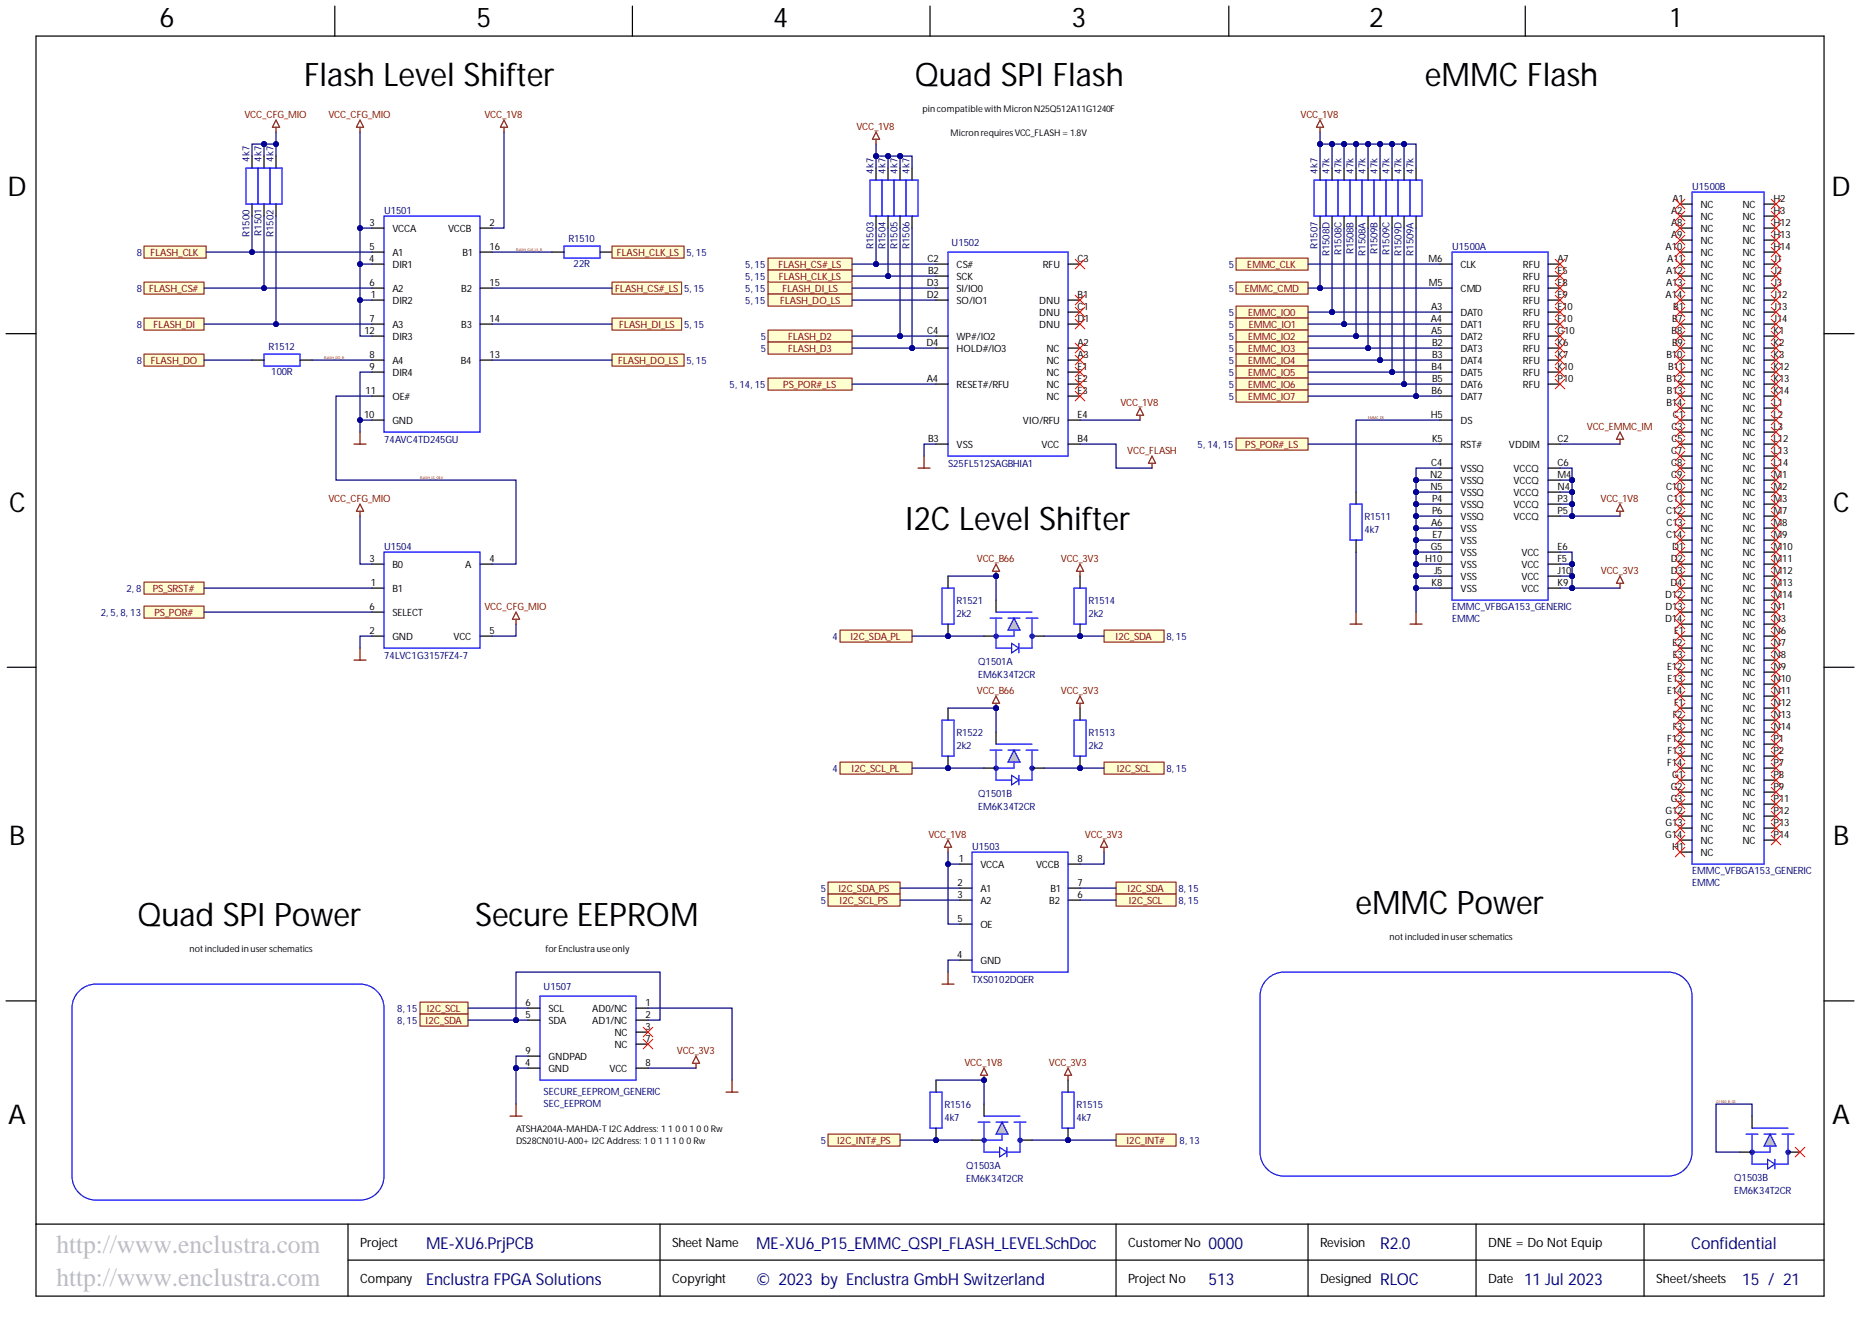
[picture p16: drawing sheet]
<svg xmlns="http://www.w3.org/2000/svg" width="393mm" height="282mm" viewBox="0 0 393 282" stroke-linecap="round" stroke-linejoin="round" font-family="sans-serif">
<defs><g id="words">
<g font-size="6.9">
<text x="64.3" y="18.1">Flash Level Shifter</text>
<text x="193.4" y="18.1">Quad SPI Flash</text>
<text x="301.2" y="18.1">eMMC Flash</text>
<text x="191.3" y="112">I2C Level Shifter</text>
<text x="29.1" y="195.7">Quad SPI Power</text>
<text x="100.4" y="195.7">Secure EEPROM</text>
<text x="286.5" y="193.2">eMMC Power</text>
</g>
<g font-size="5.8">
<text x="33.7" y="5.7">6</text>
<text x="100.7" y="5.7">5</text>
<text x="163.4" y="5.7">4</text>
<text x="226.5" y="5.7">3</text>
<text x="289.4" y="5.7">2</text>
<text x="353.1" y="5.7">1</text>
<text x="1.6" y="41.5">D</text>
<text x="387.1" y="41.5">D</text>
<text x="1.9" y="108.2">C</text>
<text x="387.5" y="108.2">C</text>
<text x="1.9" y="178.7">B</text>
<text x="387.5" y="178.7">B</text>
<text x="1.7" y="237.6">A</text>
<text x="387.2" y="237.6">A</text>
</g>
<g font-size="5.5" fill="#c0c0c0">
<text x="11.9" y="265">http://www.enclustra.com</text>
<text x="11.9" y="271.9">http://www.enclustra.com</text>
</g>
<g font-size="3.5" fill="#000080">
<text x="90" y="264.1">ME-XU6.PrjPCB</text>
<text x="159.8" y="264.1">ME-XU6_P15_EMMC_QSPI_FLASH_LEVEL.SchDoc</text>
<text x="255.4" y="264.1">0000</text>
<text x="357.5" y="264.1">Confidential</text>
<text x="90" y="271.7">Enclustra FPGA Solutions</text>
<text x="159.8" y="271.7">© 2023 by Enclustra GmbH Switzerland</text>
<text x="255.4" y="271.7">513</text>
<text x="291.7" y="271.7">RLOC</text>
<text x="322.1" y="271.7">11 Jul 2023</text>
<text x="368.2" y="271.7">15 / 21</text>
</g>
<text font-size="3.5" fill="#00007c" x="291.7" y="264.1">R2.0</text>
<g font-size="2.7">
<text x="76.1" y="263.8">Project</text>
<text x="142" y="263.8">Sheet Name</text>
<text x="238.4" y="263.8">CustomerNo</text>
<text x="279" y="263.8">Revision</text>
<text x="314.5" y="263.8">DNE = Do Not Equip</text>
<text x="76.1" y="271.4">Company</text>
<text x="142" y="271.4">Copyright</text>
<text x="238.4" y="271.4">Project No</text>
<text x="279" y="271.4">Designed</text>
<text x="314.5" y="271.4">Date</text>
<text x="350" y="271.4">Sheet/sheets</text>
</g>
<g font-size="2.1" fill="#800000">
<text x="51.7" y="24.9">VCC_CFG_MIO</text>
<text x="69.4" y="24.9">VCC_CFG_MIO</text>
<text x="102.4" y="24.9">VCC_1V8</text>
<text x="181" y="27.4">VCC_1V8</text>
<text x="274.9" y="24.9">VCC_1V8</text>
<text x="31.8" y="54.1">FLASH_CLK</text>
<text x="130.4" y="54.1">FLASH_CLK_LS</text>
<text x="164.5" y="56.7">FLASH_CS#_LS</text>
<text x="164.6" y="59.2">FLASH_CLK_LS</text>
<text x="263.6" y="56.7">EMMC_CLK</text>
<text x="31.5" y="61.8">FLASH_CS#</text>
<text x="130" y="61.8">FLASH_CS#_LS</text>
<text x="164.9" y="64.3">FLASH_DO_LS</text>
<text x="165.4" y="61.8">FLASH_DI_LS</text>
<text x="263.1" y="61.8">EMMC_CMD</text>
<text x="32.5" y="69.4">FLASH_DI</text>
<text x="130.9" y="69.4">FLASH_DI_LS</text>
<text x="166.6" y="71.9">FLASH_D2</text>
<text x="263.8" y="66.8">EMMC_IO0</text>
<text x="263.8" y="71.9">EMMC_IO2</text>
<text x="264" y="69.4">EMMC_IO1</text>
<text x="31.9" y="77">FLASH_DO</text>
<text x="130.6" y="77">FLASH_DO_LS</text>
<text x="166.6" y="74.4">FLASH_D3</text>
<text x="263.8" y="74.4">EMMC_IO3</text>
<text x="263.8" y="77">EMMC_IO4</text>
<text x="165.5" y="82.1">PS_POR#_LS</text>
<text x="263.8" y="79.5">EMMC_IO5</text>
<text x="263.8" y="82.1">EMMC_IO6</text>
<text x="236.8" y="85.8">VCC_1V8</text>
<text x="263.8" y="84.6">EMMC_IO7</text>
<text x="238.3" y="95.9">VCC_FLASH</text>
<text x="263.2" y="94.7">PS_POR#_LS</text>
<text x="335.4" y="90.9">VCC_EMMC_IM</text>
<text x="69.4" y="106.1">VCC_CFG_MIO</text>
<text x="338.3" y="106.1">VCC_1V8</text>
<text x="206.5" y="118.8">VCC_B66</text>
<text x="224.2" y="118.8">VCC_3V3</text>
<text x="32.3" y="125.2">PS_SRST#</text>
<text x="338.4" y="121.3">VCC_3V3</text>
<text x="32.6" y="130.3">PS_POR#</text>
<text x="102.4" y="128.9">VCC_CFG_MIO</text>
<text x="179.7" y="135.4">I2C_SDA_PL</text>
<text x="235.8" y="135.4">I2C_SDA</text>
<text x="206.5" y="146.7">VCC_B66</text>
<text x="224.2" y="146.7">VCC_3V3</text>
<text x="180" y="163.3">I2C_SCL_PL</text>
<text x="236.1" y="163.3">I2C_SCL</text>
<text x="196.2" y="177.1">VCC_1V8</text>
<text x="229.3" y="177.1">VCC_3V3</text>
<text x="177.2" y="188.6">I2C_SDA_PS</text>
<text x="177.5" y="191.2">I2C_SCL_PS</text>
<text x="238.3" y="188.6">I2C_SDA</text>
<text x="238.6" y="191.2">I2C_SCL</text>
<text x="90.2" y="214">I2C_SCL</text>
<text x="90" y="216.6">I2C_SDA</text>
<text x="143.1" y="222.8">VCC_3V3</text>
<text x="203.8" y="225.3">VCC_1V8</text>
<text x="221.7" y="225.3">VCC_3V3</text>
<text x="177" y="241.9">I2C_INT#_PS</text>
<text x="238.1" y="241.9">I2C_INT#</text>
</g>
<g font-size="2.1" fill="#000080">
<text x="52.8" y="34.2" transform="rotate(-90 52.8 34.2)">4k7</text>
<text x="55.3" y="34.2" transform="rotate(-90 55.3 34.2)">4k7</text>
<text x="57.8" y="34.2" transform="rotate(-90 57.8 34.2)">4k7</text>
<text x="184.7" y="36.7" transform="rotate(-90 184.7 36.7)">4k7</text>
<text x="187.2" y="36.7" transform="rotate(-90 187.2 36.7)">4k7</text>
<text x="189.7" y="36.7" transform="rotate(-90 189.7 36.7)">4k7</text>
<text x="192.3" y="36.7" transform="rotate(-90 192.3 36.7)">4k7</text>
<text x="278.5" y="36.7" transform="rotate(-90 278.5 36.7)">4k7</text>
<text x="281" y="36.7" transform="rotate(-90 281 36.7)">47k</text>
<text x="283.6" y="36.7" transform="rotate(-90 283.6 36.7)">47k</text>
<text x="286.1" y="36.7" transform="rotate(-90 286.1 36.7)">47k</text>
<text x="288.6" y="36.7" transform="rotate(-90 288.6 36.7)">47k</text>
<text x="291.2" y="36.7" transform="rotate(-90 291.2 36.7)">47k</text>
<text x="293.7" y="36.7" transform="rotate(-90 293.7 36.7)">47k</text>
<text x="296.3" y="36.7" transform="rotate(-90 296.3 36.7)">47k</text>
<text x="298.8" y="36.7" transform="rotate(-90 298.8 36.7)">47k</text>
<text x="357.6" y="40.1">U1500B</text>
<text x="81.2" y="45.2">U1501</text>
<text x="52.8" y="50.1" transform="rotate(-90 52.8 50.1)">R1500</text>
<text x="55.3" y="49.8" transform="rotate(-90 55.3 49.8)">R1501</text>
<text x="57.8" y="50.1" transform="rotate(-90 57.8 50.1)">R1502</text>
<text x="120.1" y="51.3">R1510</text>
<text x="184.7" y="52.6" transform="rotate(-90 184.7 52.6)">R1503</text>
<text x="187.2" y="52.6" transform="rotate(-90 187.2 52.6)">R1504</text>
<text x="189.7" y="52.6" transform="rotate(-90 189.7 52.6)">R1505</text>
<text x="192.3" y="52.6" transform="rotate(-90 192.3 52.6)">R1506</text>
<text x="201.1" y="52">U1502</text>
<text x="278.5" y="52.6" transform="rotate(-90 278.5 52.6)">R1507</text>
<text x="283.6" y="53.9" transform="rotate(-90 283.6 53.9)">R1508C</text>
<text x="286.1" y="53.8" transform="rotate(-90 286.1 53.8)">R1508B</text>
<text x="291.2" y="53.8" transform="rotate(-90 291.2 53.8)">R1509B</text>
<text x="293.7" y="53.9" transform="rotate(-90 293.7 53.9)">R1509C</text>
<text x="306.9" y="52.8">U1500A</text>
<text x="28.9" y="54.1">8</text>
<text x="121.2" y="56.5">22R</text>
<text x="145.1" y="54.1">5, 15</text>
<text x="157.5" y="56.7">5, 15</text>
<text x="157.5" y="59.2">5, 15</text>
<text x="259.7" y="56.7">5</text>
<text x="281" y="54.1" transform="rotate(-90 281 54.1)">R1508D</text>
<text x="288.6" y="54.1" transform="rotate(-90 288.6 54.1)">R1508A</text>
<text x="296.3" y="54.1" transform="rotate(-90 296.3 54.1)">R1509D</text>
<text x="298.8" y="54.1" transform="rotate(-90 298.8 54.1)">R1509A</text>
<text x="28.9" y="61.8">8</text>
<text x="144.6" y="61.8">5, 15</text>
<text x="157.5" y="61.8">5, 15</text>
<text x="157.5" y="64.3">5, 15</text>
<text x="259.7" y="61.8">5</text>
<text x="28.9" y="69.4">8</text>
<text x="144.6" y="69.4">5, 15</text>
<text x="160.8" y="71.9">5</text>
<text x="259.7" y="66.8">5</text>
<text x="259.7" y="69.4">5</text>
<text x="259.7" y="71.9">5</text>
<text x="28.9" y="77">8</text>
<text x="56.7" y="74.1">R1512</text>
<text x="145.1" y="77">5, 15</text>
<text x="160.8" y="74.4">5</text>
<text x="259.7" y="74.4">5</text>
<text x="259.7" y="77">5</text>
<text x="57.3" y="79.4">100R</text>
<text x="154.2" y="82.1">5, 14, 15</text>
<text x="259.7" y="79.5">5</text>
<text x="259.7" y="82.1">5</text>
<text x="259.7" y="84.6">5</text>
<text x="81.2" y="93.7">74AVC4TD245GU</text>
<text x="253.1" y="94.7">5, 14, 15</text>
<text x="200.4" y="98.7">S25FL512SAGBHIA1</text>
<text x="288.4" y="109.9">R1511</text>
<text x="288.4" y="112.7">4k7</text>
<text x="81.2" y="116.2">U1504</text>
<text x="26.7" y="125.2">2, 8</text>
<text x="21.3" y="130.3">2, 5, 8, 13</text>
<text x="202.2" y="127.7">R1521</text>
<text x="202.2" y="130.4">2k2</text>
<text x="230.1" y="127.7">R1514</text>
<text x="230.1" y="130.4">2k2</text>
<text x="306.9" y="131.5">EMMC</text>
<text x="306.9" y="128.9">EMMC_VFBGA153_GENERIC</text>
<text x="175.9" y="135.4">4</text>
<text x="246.5" y="135.4">8, 15</text>
<text x="81.2" y="139.3">74LVC1G3157FZ4-7</text>
<text x="206.7" y="140.6">Q1501A</text>
<text x="206.7" y="143.4">EM6K34T2CR</text>
<text x="202.2" y="155.6">R1522</text>
<text x="230.1" y="155.6">R1513</text>
<text x="202.2" y="158.4">2k2</text>
<text x="230.1" y="158.4">2k2</text>
<text x="175.9" y="163.3">4</text>
<text x="246.5" y="163.3">8, 15</text>
<text x="206.7" y="168.5">Q1501B</text>
<text x="206.7" y="171.3">EM6K34T2CR</text>
<text x="205.5" y="179.7">U1503</text>
<text x="357.6" y="184.7">EMMC_VFBGA153_GENERIC</text>
<text x="173.5" y="188.6">5</text>
<text x="173.5" y="191.2">5</text>
<text x="249.1" y="188.6">8, 15</text>
<text x="249.1" y="191.2">8, 15</text>
<text x="357.6" y="187.3">EMMC</text>
<text x="114.9" y="209.4">U1507</text>
<text x="205.5" y="207.8">TXS0102DQER</text>
<text x="84" y="214">8, 15</text>
<text x="84" y="216.6">8, 15</text>
<text x="114.9" y="234">SEC_EEPROM</text>
<text x="114.9" y="231.4">SECURE_EEPROM_GENERIC</text>
<text x="199.6" y="234.2">R1516</text>
<text x="199.6" y="237">4k7</text>
<text x="227.5" y="234.2">R1515</text>
<text x="227.5" y="237">4k7</text>
<text x="173.5" y="241.9">5</text>
<text x="249.3" y="241.9">8, 13</text>
<text x="204.2" y="247.2">Q1503A</text>
<text x="204.2" y="250">EM6K34T2CR</text>
<text x="366.5" y="249.7">Q1503B</text>
<text x="366.5" y="252.5">EM6K34T2CR</text>
</g>
<g font-size="2.1">
<text x="78.1" y="47.7">3</text>
<text x="103.5" y="47.7">2</text>
<text x="353.2" y="45.2">A2</text>
<text x="353.2" y="47.7">A8</text>
<text x="353.5" y="42.6">A1</text>
<text x="359.4" y="44">NC</text>
<text x="359.4" y="46.5">NC</text>
<text x="368.3" y="44">NC</text>
<text x="368.3" y="46.5">NC</text>
<text x="374.9" y="42.6">H2</text>
<text x="374.9" y="45.2">H3</text>
<text x="374.9" y="47.7">H12</text>
<text x="78.1" y="52.8">5</text>
<text x="82.9" y="49.1">VCCA</text>
<text x="94.7" y="49.1">VCCB</text>
<text x="103.5" y="52.8">16</text>
<text x="352.1" y="52.8">A10</text>
<text x="353.2" y="50.3">A9</text>
<text x="359.4" y="49.1">NC</text>
<text x="359.4" y="51.6">NC</text>
<text x="368.3" y="49.1">NC</text>
<text x="368.3" y="51.6">NC</text>
<text x="374.9" y="50.3">H13</text>
<text x="374.9" y="52.8">H14</text>
<text x="78" y="55.3">4</text>
<text x="82.9" y="56.7">DIR1</text>
<text x="82.9" y="54.1">A1</text>
<text x="97.7" y="54.1">B1</text>
<text x="196.1" y="55.3">C2</text>
<text x="196.1" y="57.9">B2</text>
<text x="202.2" y="59.2">SCK</text>
<text x="202.2" y="56.7">CS#</text>
<text x="220.4" y="56.7">RFU</text>
<text x="227.8" y="55.3">C3</text>
<text x="301.9" y="55.3">M6</text>
<text x="308.7" y="56.7">CLK</text>
<text x="321.9" y="56.7">RFU</text>
<text x="321.9" y="59.2">RFU</text>
<text x="329.2" y="55.3">A7</text>
<text x="329.2" y="57.9">E5</text>
<text x="352.1" y="57.9">A12</text>
<text x="352.4" y="55.3">A11</text>
<text x="359.4" y="54.1">NC</text>
<text x="359.4" y="56.7">NC</text>
<text x="359.4" y="59.2">NC</text>
<text x="368.3" y="54.1">NC</text>
<text x="368.3" y="56.7">NC</text>
<text x="368.3" y="59.2">NC</text>
<text x="374.9" y="55.3">J1</text>
<text x="374.9" y="57.9">J2</text>
<text x="78.1" y="60.4">6</text>
<text x="78.4" y="62.9">1</text>
<text x="82.9" y="64.3">DIR2</text>
<text x="82.9" y="61.8">A2</text>
<text x="97.5" y="61.8">B2</text>
<text x="103.5" y="60.4">15</text>
<text x="195.9" y="60.4">D3</text>
<text x="195.9" y="62.9">D2</text>
<text x="202.2" y="61.8">SI/IO0</text>
<text x="202.2" y="64.3">SO/IO1</text>
<text x="219.7" y="64.3">DNU</text>
<text x="227.8" y="62.9">B1</text>
<text x="227.8" y="65.5">C1</text>
<text x="302" y="60.4">M5</text>
<text x="302.5" y="65.5">A3</text>
<text x="308.7" y="61.8">CMD</text>
<text x="321.9" y="61.8">RFU</text>
<text x="321.9" y="64.3">RFU</text>
<text x="329.2" y="60.4">E8</text>
<text x="329.2" y="62.9">E9</text>
<text x="329.2" y="65.5">E10</text>
<text x="352.1" y="62.9">A14</text>
<text x="352.1" y="60.4">A13</text>
<text x="353.7" y="65.5">B1</text>
<text x="359.4" y="61.8">NC</text>
<text x="359.4" y="64.3">NC</text>
<text x="368.3" y="61.8">NC</text>
<text x="368.3" y="64.3">NC</text>
<text x="374.9" y="60.4">J3</text>
<text x="374.9" y="62.9">J12</text>
<text x="374.9" y="65.5">J13</text>
<text x="77" y="70.6">12</text>
<text x="78.1" y="68">7</text>
<text x="82.9" y="71.9">DIR3</text>
<text x="82.9" y="69.4">A3</text>
<text x="97.5" y="69.4">B3</text>
<text x="103.5" y="68">14</text>
<text x="196" y="70.6">C4</text>
<text x="202.2" y="71.9">WP#/IO2</text>
<text x="219.7" y="66.8">DNU</text>
<text x="219.7" y="69.4">DNU</text>
<text x="227.8" y="68">D1</text>
<text x="302.4" y="68">A4</text>
<text x="302.5" y="70.6">A5</text>
<text x="308.7" y="66.8">DAT0</text>
<text x="308.7" y="69.4">DAT1</text>
<text x="308.7" y="71.9">DAT2</text>
<text x="321.9" y="66.8">RFU</text>
<text x="321.9" y="69.4">RFU</text>
<text x="321.9" y="71.9">RFU</text>
<text x="329.2" y="68">F10</text>
<text x="329.2" y="70.6">G10</text>
<text x="353.3" y="70.6">B8</text>
<text x="353.4" y="68">B7</text>
<text x="359.4" y="66.8">NC</text>
<text x="359.4" y="69.4">NC</text>
<text x="359.4" y="71.9">NC</text>
<text x="368.3" y="66.8">NC</text>
<text x="368.3" y="69.4">NC</text>
<text x="368.3" y="71.9">NC</text>
<text x="374.9" y="68">J14</text>
<text x="374.9" y="70.6">K1</text>
<text x="78.1" y="75.6">8</text>
<text x="82.9" y="77">A4</text>
<text x="97.4" y="77">B4</text>
<text x="103.5" y="75.6">13</text>
<text x="195.8" y="73.1">D4</text>
<text x="202.2" y="74.4">HOLD#/IO3</text>
<text x="221.2" y="74.4">NC</text>
<text x="221.2" y="77">NC</text>
<text x="227.8" y="73.1">A2</text>
<text x="227.8" y="75.6">A3</text>
<text x="302.7" y="73.1">B2</text>
<text x="302.7" y="75.6">B3</text>
<text x="308.7" y="74.4">DAT3</text>
<text x="308.7" y="77">DAT4</text>
<text x="321.9" y="74.4">RFU</text>
<text x="321.9" y="77">RFU</text>
<text x="329.2" y="73.1">K6</text>
<text x="329.2" y="75.6">K7</text>
<text x="352.2" y="75.6">B10</text>
<text x="353.4" y="73.1">B9</text>
<text x="359.4" y="74.4">NC</text>
<text x="359.4" y="77">NC</text>
<text x="368.3" y="74.4">NC</text>
<text x="368.3" y="77">NC</text>
<text x="374.9" y="73.1">K2</text>
<text x="374.9" y="75.6">K3</text>
<text x="77.3" y="83.2">11</text>
<text x="78.1" y="78.2">9</text>
<text x="82.9" y="79.5">DIR4</text>
<text x="195.9" y="80.7">A4</text>
<text x="202.2" y="82.1">RESET#/RFU</text>
<text x="221.2" y="79.5">NC</text>
<text x="221.2" y="82.1">NC</text>
<text x="227.8" y="78.2">E1</text>
<text x="227.8" y="80.7">E2</text>
<text x="227.8" y="83.2">E3</text>
<text x="302.6" y="78.2">B4</text>
<text x="302.6" y="83.2">B6</text>
<text x="302.7" y="80.7">B5</text>
<text x="308.7" y="79.5">DAT5</text>
<text x="308.7" y="82.1">DAT6</text>
<text x="321.9" y="79.5">RFU</text>
<text x="321.9" y="82.1">RFU</text>
<text x="329.2" y="78.2">K10</text>
<text x="329.2" y="80.7">P10</text>
<text x="352.2" y="80.7">B12</text>
<text x="352.3" y="83.2">B13</text>
<text x="352.6" y="78.2">B11</text>
<text x="359.4" y="79.5">NC</text>
<text x="359.4" y="82.1">NC</text>
<text x="368.3" y="79.5">NC</text>
<text x="368.3" y="82.1">NC</text>
<text x="374.9" y="78.2">K12</text>
<text x="374.9" y="80.7">K13</text>
<text x="374.9" y="83.2">K14</text>
<text x="76.9" y="88.3">10</text>
<text x="82.9" y="84.6">OE#</text>
<text x="82.9" y="89.7">GND</text>
<text x="216.2" y="89.7">VIO/RFU</text>
<text x="221.2" y="84.6">NC</text>
<text x="227.8" y="88.3">E4</text>
<text x="302.4" y="88.3">H5</text>
<text x="308.7" y="84.6">DAT7</text>
<text x="308.7" y="89.7">DS</text>
<text x="352.2" y="85.8">B14</text>
<text x="353.6" y="88.3">C1</text>
<text x="359.4" y="84.6">NC</text>
<text x="359.4" y="87.1">NC</text>
<text x="359.4" y="89.7">NC</text>
<text x="368.3" y="84.6">NC</text>
<text x="368.3" y="87.1">NC</text>
<text x="368.3" y="89.7">NC</text>
<text x="374.9" y="85.8">L1</text>
<text x="374.9" y="88.3">L2</text>
<text x="196.1" y="93.4">B3</text>
<text x="202.2" y="94.7">VSS</text>
<text x="220.2" y="94.7">VCC</text>
<text x="227.8" y="93.4">B4</text>
<text x="302.7" y="93.4">K5</text>
<text x="308.7" y="94.7">RST#</text>
<text x="318.9" y="94.7">VDDIM</text>
<text x="329.2" y="93.4">C2</text>
<text x="353.2" y="95.9">C7</text>
<text x="353.3" y="90.9">C3</text>
<text x="353.3" y="93.4">C5</text>
<text x="359.4" y="92.2">NC</text>
<text x="359.4" y="94.7">NC</text>
<text x="368.3" y="92.2">NC</text>
<text x="368.3" y="94.7">NC</text>
<text x="374.9" y="90.9">L3</text>
<text x="374.9" y="93.4">L12</text>
<text x="374.9" y="95.9">L13</text>
<text x="302.3" y="101">N2</text>
<text x="302.5" y="98.5">C4</text>
<text x="308.7" y="99.8">VSSQ</text>
<text x="319.9" y="99.8">VCCQ</text>
<text x="329.2" y="98.5">C6</text>
<text x="329.2" y="101">M4</text>
<text x="353.2" y="98.5">C8</text>
<text x="353.2" y="101">C9</text>
<text x="359.4" y="97.3">NC</text>
<text x="359.4" y="99.8">NC</text>
<text x="368.3" y="97.3">NC</text>
<text x="368.3" y="99.8">NC</text>
<text x="374.9" y="98.5">L14</text>
<text x="374.9" y="101">M1</text>
<text x="302.3" y="103.5">N5</text>
<text x="302.7" y="106.1">P4</text>
<text x="308.7" y="102.4">VSSQ</text>
<text x="308.7" y="104.9">VSSQ</text>
<text x="308.7" y="107.4">VSSQ</text>
<text x="319.9" y="102.4">VCCQ</text>
<text x="319.9" y="104.9">VCCQ</text>
<text x="319.9" y="107.4">VCCQ</text>
<text x="329.2" y="103.5">N4</text>
<text x="329.2" y="106.1">P3</text>
<text x="352.1" y="103.5">C10</text>
<text x="352.4" y="106.1">C11</text>
<text x="359.4" y="102.4">NC</text>
<text x="359.4" y="104.9">NC</text>
<text x="359.4" y="107.4">NC</text>
<text x="368.3" y="102.4">NC</text>
<text x="368.3" y="104.9">NC</text>
<text x="368.3" y="107.4">NC</text>
<text x="374.9" y="103.5">M2</text>
<text x="374.9" y="106.1">M3</text>
<text x="302.5" y="111.2">A6</text>
<text x="302.7" y="108.6">P6</text>
<text x="302.8" y="113.7">E7</text>
<text x="308.7" y="110">VSSQ</text>
<text x="308.7" y="112.5">VSS</text>
<text x="319.9" y="110">VCCQ</text>
<text x="329.2" y="108.6">P5</text>
<text x="352.1" y="108.6">C12</text>
<text x="352.1" y="113.7">C14</text>
<text x="352.2" y="111.2">C13</text>
<text x="359.4" y="110">NC</text>
<text x="359.4" y="112.5">NC</text>
<text x="368.3" y="110">NC</text>
<text x="368.3" y="112.5">NC</text>
<text x="374.9" y="108.6">M7</text>
<text x="374.9" y="111.2">M8</text>
<text x="374.9" y="113.7">M9</text>
<text x="78.1" y="118.8">3</text>
<text x="103.5" y="118.8">4</text>
<text x="301.2" y="118.8">H10</text>
<text x="302.4" y="116.2">G5</text>
<text x="308.7" y="115.1">VSS</text>
<text x="308.7" y="117.6">VSS</text>
<text x="321.6" y="117.6">VCC</text>
<text x="329.2" y="116.2">E6</text>
<text x="329.2" y="118.8">F5</text>
<text x="353.2" y="118.8">D2</text>
<text x="353.4" y="116.2">D1</text>
<text x="359.4" y="115.1">NC</text>
<text x="359.4" y="117.6">NC</text>
<text x="368.3" y="115.1">NC</text>
<text x="368.3" y="117.6">NC</text>
<text x="374.9" y="116.2">M10</text>
<text x="374.9" y="118.8">M11</text>
<text x="78.4" y="123.8">1</text>
<text x="82.9" y="125.2">B1</text>
<text x="82.9" y="120.1">B0</text>
<text x="98.3" y="120.1">A</text>
<text x="302.6" y="123.8">K8</text>
<text x="303.1" y="121.3">J5</text>
<text x="308.7" y="120.1">VSS</text>
<text x="308.7" y="122.7">VSS</text>
<text x="308.7" y="125.2">VSS</text>
<text x="321.6" y="120.1">VCC</text>
<text x="321.6" y="122.7">VCC</text>
<text x="321.6" y="125.2">VCC</text>
<text x="329.2" y="121.3">J10</text>
<text x="329.2" y="123.8">K9</text>
<text x="353.1" y="123.8">D4</text>
<text x="353.2" y="121.3">D3</text>
<text x="359.4" y="120.1">NC</text>
<text x="359.4" y="122.7">NC</text>
<text x="359.4" y="125.2">NC</text>
<text x="368.3" y="120.1">NC</text>
<text x="368.3" y="122.7">NC</text>
<text x="368.3" y="125.2">NC</text>
<text x="374.9" y="121.3">M12</text>
<text x="374.9" y="123.8">M13</text>
<text x="78.1" y="128.9">6</text>
<text x="82.9" y="130.3">SELECT</text>
<text x="352" y="126.4">D12</text>
<text x="352" y="131.5">D14</text>
<text x="352.1" y="128.9">D13</text>
<text x="359.4" y="127.7">NC</text>
<text x="359.4" y="130.3">NC</text>
<text x="368.3" y="127.7">NC</text>
<text x="368.3" y="130.3">NC</text>
<text x="374.9" y="126.4">M14</text>
<text x="374.9" y="128.9">N1</text>
<text x="374.9" y="131.5">N3</text>
<text x="78.1" y="134">2</text>
<text x="82.9" y="135.4">GND</text>
<text x="95.9" y="135.4">VCC</text>
<text x="103.5" y="134">5</text>
<text x="353.5" y="136.5">E2</text>
<text x="353.8" y="134">E1</text>
<text x="359.4" y="132.8">NC</text>
<text x="359.4" y="135.4">NC</text>
<text x="359.4" y="137.9">NC</text>
<text x="368.3" y="132.8">NC</text>
<text x="368.3" y="135.4">NC</text>
<text x="368.3" y="137.9">NC</text>
<text x="374.9" y="134">N6</text>
<text x="374.9" y="136.5">N7</text>
<text x="352.4" y="141.6">E12</text>
<text x="353.6" y="139.1">E3</text>
<text x="359.4" y="140.4">NC</text>
<text x="359.4" y="143">NC</text>
<text x="368.3" y="140.4">NC</text>
<text x="368.3" y="143">NC</text>
<text x="374.9" y="139.1">N8</text>
<text x="374.9" y="141.6">N9</text>
<text x="352.4" y="146.7">E14</text>
<text x="352.5" y="144.1">E13</text>
<text x="353.8" y="149.2">F1</text>
<text x="359.4" y="145.5">NC</text>
<text x="359.4" y="148">NC</text>
<text x="368.3" y="145.5">NC</text>
<text x="368.3" y="148">NC</text>
<text x="374.9" y="144.1">N10</text>
<text x="374.9" y="146.7">N11</text>
<text x="374.9" y="149.2">N12</text>
<text x="353.6" y="151.8">F2</text>
<text x="353.6" y="154.3">F3</text>
<text x="359.4" y="150.6">NC</text>
<text x="359.4" y="153.1">NC</text>
<text x="359.4" y="155.7">NC</text>
<text x="368.3" y="150.6">NC</text>
<text x="368.3" y="153.1">NC</text>
<text x="368.3" y="155.7">NC</text>
<text x="374.9" y="151.8">N13</text>
<text x="374.9" y="154.3">N14</text>
<text x="352.4" y="156.8">F12</text>
<text x="352.4" y="161.9">F14</text>
<text x="352.5" y="159.4">F13</text>
<text x="359.4" y="158.2">NC</text>
<text x="359.4" y="160.7">NC</text>
<text x="368.3" y="158.2">NC</text>
<text x="368.3" y="160.7">NC</text>
<text x="374.9" y="156.8">P1</text>
<text x="374.9" y="159.4">P2</text>
<text x="374.9" y="161.9">P7</text>
<text x="353.2" y="167">G2</text>
<text x="353.4" y="164.4">G1</text>
<text x="359.4" y="163.3">NC</text>
<text x="359.4" y="165.8">NC</text>
<text x="368.3" y="163.3">NC</text>
<text x="368.3" y="165.8">NC</text>
<text x="374.9" y="164.4">P8</text>
<text x="374.9" y="167">P9</text>
<text x="352.1" y="172.1">G12</text>
<text x="353.2" y="169.5">G3</text>
<text x="359.4" y="168.3">NC</text>
<text x="359.4" y="170.9">NC</text>
<text x="359.4" y="173.4">NC</text>
<text x="368.3" y="168.3">NC</text>
<text x="368.3" y="170.9">NC</text>
<text x="368.3" y="173.4">NC</text>
<text x="374.9" y="169.5">P11</text>
<text x="374.9" y="172.1">P12</text>
<text x="352" y="177.1">G14</text>
<text x="352.1" y="174.6">G13</text>
<text x="353.4" y="179.7">H1</text>
<text x="359.4" y="176">NC</text>
<text x="359.4" y="178.5">NC</text>
<text x="368.3" y="176">NC</text>
<text x="368.3" y="178.5">NC</text>
<text x="374.9" y="174.6">P13</text>
<text x="374.9" y="177.1">P14</text>
<text x="202.7" y="182.2">1</text>
<text x="207.2" y="183.6">VCCA</text>
<text x="219" y="183.6">VCCB</text>
<text x="227.8" y="182.2">8</text>
<text x="359.4" y="181">NC</text>
<text x="202.4" y="187.3">2</text>
<text x="202.4" y="189.8">3</text>
<text x="207.2" y="188.6">A1</text>
<text x="207.2" y="191.2">A2</text>
<text x="221.8" y="191.2">B2</text>
<text x="222" y="188.6">B1</text>
<text x="227.8" y="187.3">7</text>
<text x="227.8" y="189.8">6</text>
<text x="202.4" y="194.9">5</text>
<text x="207.2" y="196.3">OE</text>
<text x="202.3" y="202.5">4</text>
<text x="207.2" y="203.9">GND</text>
<text x="111.1" y="212.7">6</text>
<text x="111.1" y="215.2">5</text>
<text x="115.9" y="214">SCL</text>
<text x="125.1" y="214">AD0/NC</text>
<text x="136.5" y="212.7">1</text>
<text x="136.5" y="215.2">2</text>
<text x="115.9" y="216.6">SDA</text>
<text x="125.1" y="216.6">AD1/NC</text>
<text x="129.9" y="219.1">NC</text>
<text x="129.9" y="221.6">NC</text>
<text x="136.5" y="217.7">3</text>
<text x="136.5" y="220.3">7</text>
<text x="111" y="225.3">4</text>
<text x="111.1" y="222.8">9</text>
<text x="115.9" y="226.7">GND</text>
<text x="115.9" y="224.2">GNDPAD</text>
<text x="128.9" y="226.7">VCC</text>
<text x="136.5" y="225.3">8</text>
</g>
<g font-size="1.9">
<text x="195" y="23.6">pin compatiblewith Micron N25Q512A11G1240F</text>
<text x="200.9" y="28.7">Micron requiresVCC_FLASH= 1.8V</text>
<text x="40.1" y="201.2">notincluded in userschematics</text>
<text x="115.3" y="201.2">forEnclustra useonly</text>
<text x="293.7" y="198.7">notincluded in userschematics</text>
<text x="109.1" y="239.3">ATSHA204A-MAHDA-T I2C Address: 1</text>
<text x="141.3" y="239.3">1</text>
<text x="142.8" y="239.3">001</text>
<text x="147.2" y="239.3">00Rw</text>
<text x="109.1" y="241.8">DS28CN01U-A00+ I2C Address: 1</text>
<text x="137.6" y="241.8">01</text>
<text x="140.6" y="241.8">1</text>
<text x="142.1" y="241.8">1</text>
<text x="143.6" y="241.8">00Rw</text>
</g>
<g font-size=".8" fill="#800000">
<text x="109.1" y="53.1">FLASH_CLK_LS_R</text>
<text x="68.5" y="76">FLASH_DO_R</text>
<text x="289.2" y="88.7">EMMC_DS</text>
<text x="88.8" y="101.3">FLASH_LS_OE#</text>
<text x="362.7" y="233.3">Q1503_B_GS</text>
</g>
</g></defs>
<g fill="none" stroke="#000" stroke-width=".26">
<path d="M7.6 7.6h377.9v266.5h-377.9zM70.8 1.3v6.3M133.7 1.3v6.3M196.6 1.3v6.3M259.7 1.3v6.3M322.4 1.3v6.3M53.3 33v2.5M55.8 33v2.5M58.3 33v2.5M53.3 43.2v2.5M55.8 43.2v2.5M58.3 43.2v2.5"/>
<path d="M116.7 53.3h2.5M126.8 53.3h2.6M1.3 70.6h6.3M53.3 76.1h2.5M63.4 76.1h2.5M385.5 70.6h6.4M1.5 141.1h6.1M385.5 141.1h6.4M1.3 211.6h6.3M385.5 211.6h6.4M7.6 258.8h377.9M73.6 258.8v15.3"/>
<path d="M139.5 258.8v15.3M235.9 258.8v15.3M276.5 258.8v15.3M312 258.8v15.3M347.5 258.8v15.3M73.6 266.5h311.9"/>
</g>
<path d="M52 35.5h7.6v7.7h-7.6zM54.5 35.5v7.7M57.1 35.5v7.7M119.2 52h7.6v2.6h-7.6zM55.8 74.9h7.6v2.5h-7.6z" fill="none" stroke="#00f" stroke-width=".26"/>
<path d="M30.4 59.6h12.7v2.6h-12.7z" fill-rule="evenodd" fill="#ffffd0"/>
<path d="M30.4 59.6h12.7v2.6h-12.7z" fill="none" stroke="#800000" stroke-width=".21"/>
<path d="M129.4 74.9h15.2v2.5h-15.2z" fill-rule="evenodd" fill="#ffffd0"/>
<path d="M129.4 74.9h15.2v2.5h-15.2z" fill="none" stroke="#800000" stroke-width=".21"/>
<path d="M129.4 59.6h14.7v2.6h-14.7z" fill-rule="evenodd" fill="#ffffd0"/>
<path d="M129.4 59.6h14.7v2.6h-14.7z" fill="none" stroke="#800000" stroke-width=".21"/>
<path d="M129.4 52h15.2v2.6h-15.2z" fill-rule="evenodd" fill="#ffffd0"/>
<path d="M129.4 52h15.2v2.6h-15.2z" fill="none" stroke="#800000" stroke-width=".21"/>
<path d="M129.4 67.3h14.7v2.5h-14.7z" fill-rule="evenodd" fill="#ffffd0"/>
<path d="M129.4 67.3h14.7v2.5h-14.7z" fill="none" stroke="#800000" stroke-width=".21"/>
<path d="M30.4 74.9h12.7v2.5h-12.7z" fill-rule="evenodd" fill="#ffffd0"/>
<path d="M30.4 74.9h12.7v2.5h-12.7z" fill="none" stroke="#800000" stroke-width=".21"/>
<path d="M30.4 67.3h12.7v2.5h-12.7z" fill-rule="evenodd" fill="#ffffd0"/>
<path d="M30.4 67.3h12.7v2.5h-12.7z" fill="none" stroke="#800000" stroke-width=".21"/>
<path d="M30.4 52h13.2v2.6h-13.2z" fill-rule="evenodd" fill="#ffffd0"/>
<path d="M30.4 52h13.2v2.6h-13.2z" fill="none" stroke="#800000" stroke-width=".21"/>
<path d="M30.4 123.1h12.7v2.5h-12.7z" fill-rule="evenodd" fill="#ffffd0"/>
<path d="M30.4 123.1h12.7v2.5h-12.7z" fill="none" stroke="#800000" stroke-width=".21"/>
<path d="M58.3 25.4l.8 1.5h-1.5zM58.3 26.9v1M106.5 25.4l.8 1.5h-1.5zM106.5 26.9v1" fill="none" stroke="#800000" stroke-width=".26"/>
<path d="M30.4 128.2h12.7v2.5h-12.7z" fill-rule="evenodd" fill="#ffffd0"/>
<path d="M30.4 128.2h12.7v2.5h-12.7z" fill="none" stroke="#800000" stroke-width=".21"/>
<path d="M76.1 26.9v1M76.1 25.4l.8 1.5h-1.6zM74.8 93.9h2.6M76.1 91.4v2.5M342.4 108.1v1M342.4 106.6l.8 1.5h-1.5zM298 132h2.6M299.3 129.4v2.6M342.4 121.8l.8 1.5h-1.5zM342.4 123.3v1.1" fill="none" stroke="#800000" stroke-width=".26"/>
<path d="M277.7 38.1h22.9v7.6h-22.9zM280.3 38.1v7.6M282.8 38.1v7.6M285.3 38.1v7.6M287.9 38.1v7.6M290.4 38.1v7.6M293 38.1v7.6M295.5 38.1v7.6M298 38.1v7.6" fill="none" stroke="#00f" stroke-width=".26"/>
<g fill="none" stroke="#000" stroke-width=".26">
<path d="M279 35.5v2.6M281.5 35.5v2.6M284.1 35.5v2.6M286.6 35.5v2.6M289.2 35.5v2.6M291.7 35.5v2.6M294.2 35.5v2.6M296.8 35.5v2.6M299.3 35.5v2.6M279 45.7v2.5M281.5 45.7v2.5M284.1 45.7v2.5"/>
<path d="M286.6 45.7v2.5M289.2 45.7v2.5M291.7 45.7v2.5M294.2 45.7v2.5M296.8 45.7v2.5M299.3 45.7v2.5"/>
</g>
<path d="M261.3 92.6h15.2v2.6h-15.2z" fill-rule="evenodd" fill="#ffffd0"/>
<path d="M261.3 92.6h15.2v2.6h-15.2z" fill="none" stroke="#800000" stroke-width=".21"/>
<path d="M261.3 64.7h15.2v2.6h-15.2z" fill-rule="evenodd" fill="#ffffd0"/>
<path d="M261.3 64.7h15.2v2.6h-15.2z" fill="none" stroke="#800000" stroke-width=".21"/>
<path d="M261.3 67.3h15.2v2.5h-15.2z" fill-rule="evenodd" fill="#ffffd0"/>
<path d="M261.3 67.3h15.2v2.5h-15.2z" fill="none" stroke="#800000" stroke-width=".21"/>
<path d="M261.3 69.8h15.2v2.5h-15.2z" fill-rule="evenodd" fill="#ffffd0"/>
<path d="M261.3 69.8h15.2v2.5h-15.2z" fill="none" stroke="#800000" stroke-width=".21"/>
<path d="M261.3 72.3h15.2v2.6h-15.2z" fill-rule="evenodd" fill="#ffffd0"/>
<path d="M261.3 72.3h15.2v2.6h-15.2z" fill="none" stroke="#800000" stroke-width=".21"/>
<path d="M261.3 74.9h15.2v2.5h-15.2z" fill-rule="evenodd" fill="#ffffd0"/>
<path d="M261.3 74.9h15.2v2.5h-15.2z" fill="none" stroke="#800000" stroke-width=".21"/>
<path d="M261.3 77.4h15.2v2.5h-15.2z" fill-rule="evenodd" fill="#ffffd0"/>
<path d="M261.3 77.4h15.2v2.5h-15.2z" fill="none" stroke="#800000" stroke-width=".21"/>
<path d="M261.3 79.9h15.2v2.6h-15.2z" fill-rule="evenodd" fill="#ffffd0"/>
<path d="M261.3 79.9h15.2v2.6h-15.2z" fill="none" stroke="#800000" stroke-width=".21"/>
<path d="M261.3 82.5h15.2v2.5h-15.2z" fill-rule="evenodd" fill="#ffffd0"/>
<path d="M261.3 82.5h15.2v2.5h-15.2z" fill="none" stroke="#800000" stroke-width=".21"/>
<path d="M261.3 59.6h15.2v2.6h-15.2z" fill-rule="evenodd" fill="#ffffd0"/>
<path d="M261.3 59.6h15.2v2.6h-15.2z" fill="none" stroke="#800000" stroke-width=".21"/>
<path d="M261.3 54.6h15.2v2.5h-15.2z" fill-rule="evenodd" fill="#ffffd0"/>
<path d="M261.3 54.6h15.2v2.5h-15.2z" fill="none" stroke="#800000" stroke-width=".21"/>
<path d="M279 25.4l.8 1.5h-1.6zM279 26.9v1M194 99h2.6M195.3 96.4v2.6M241 86.3l.7 1.5h-1.5zM241 87.8v1M243.5 96.4l.8 1.6h-1.6zM243.5 98v1M342.4 91.4l.8 1.5h-1.5zM342.4 92.9v1M285.3 132h2.6M286.6 129.4v2.6" fill="none" stroke="#800000" stroke-width=".26"/>
<path d="M183.9 38.1h10.1v7.6h-10.1zM186.4 38.1v7.6M189 38.1v7.6M191.5 38.1v7.6" fill="none" stroke="#00f" stroke-width=".26"/>
<path d="M185.2 35.5v2.6M187.7 35.5v2.6M190.2 35.5v2.6M192.8 35.5v2.6M185.2 45.7v2.5M187.7 45.7v2.5M190.2 45.7v2.5M192.8 45.7v2.5" fill="none" stroke="#000" stroke-width=".26"/>
<path d="M162.3 54.6h17.8v2.5h-17.8z" fill-rule="evenodd" fill="#ffffd0"/>
<path d="M162.3 54.6h17.8v2.5h-17.8z" fill="none" stroke="#800000" stroke-width=".21"/>
<path d="M162.3 59.6h17.8v2.6h-17.8z" fill-rule="evenodd" fill="#ffffd0"/>
<path d="M162.3 59.6h17.8v2.6h-17.8z" fill="none" stroke="#800000" stroke-width=".21"/>
<path d="M162.3 62.2h17.8v2.5h-17.8z" fill-rule="evenodd" fill="#ffffd0"/>
<path d="M162.3 62.2h17.8v2.5h-17.8z" fill="none" stroke="#800000" stroke-width=".21"/>
<path d="M162.3 69.8h17.8v2.5h-17.8z" fill-rule="evenodd" fill="#ffffd0"/>
<path d="M162.3 69.8h17.8v2.5h-17.8z" fill="none" stroke="#800000" stroke-width=".21"/>
<path d="M162.3 72.3h17.8v2.6h-17.8z" fill-rule="evenodd" fill="#ffffd0"/>
<path d="M162.3 72.3h17.8v2.6h-17.8z" fill="none" stroke="#800000" stroke-width=".21"/>
<path d="M162.3 79.9h17.8v2.6h-17.8z" fill-rule="evenodd" fill="#ffffd0"/>
<path d="M162.3 79.9h17.8v2.6h-17.8z" fill="none" stroke="#800000" stroke-width=".21"/>
<path d="M162.3 57.1h17.8v2.5h-17.8z" fill-rule="evenodd" fill="#ffffd0"/>
<path d="M162.3 57.1h17.8v2.5h-17.8z" fill="none" stroke="#800000" stroke-width=".21"/>
<path d="M185.2 27.9l.7 1.6h-1.5zM185.2 29.5v1" fill="none" stroke="#800000" stroke-width=".26"/>
<path d="M200.4 53.3h25.3v43.1h-25.3zM285.3 106.6h2.6v7.6h-2.6zM114.1 210.6h20.3v17.8h-20.3z" fill="none" stroke="#00f" stroke-width=".26"/>
<g fill="none" stroke="#000" stroke-width=".26">
<path d="M197.8 58.4h2.6M197.8 55.8h2.6M225.7 55.8h2.6M197.8 60.9h2.6M197.8 73.6h2.6M197.8 71.1h2.6M197.8 63.5h2.6M225.7 73.6h2.6M225.7 63.5h2.6M225.7 66h2.6M225.7 68.5h2.6M225.7 76.1h2.6"/>
<path d="M225.7 78.7h2.6M197.8 81.2h2.6M197.8 93.9h2.6M225.7 81.2h2.6M225.7 93.9h2.6M225.7 83.8h2.6M225.7 88.8h2.6M286.6 104.1v2.5M286.6 114.2v2.5M111.6 213.2h2.5M111.6 215.7h2.5M134.4 213.2h2.6"/>
<path d="M134.4 215.7h2.6M134.4 218.2h2.6M111.6 225.9h2.5M111.6 223.3h2.5M134.4 225.9h2.6M134.4 220.8h2.6"/>
</g>
<path d="M175 186.5h15.2v2.6h-15.2z" fill-rule="evenodd" fill="#ffffd0"/>
<path d="M175 186.5h15.2v2.6h-15.2z" fill="none" stroke="#800000" stroke-width=".21"/>
<path d="M175 189.1h15.2v2.5h-15.2z" fill-rule="evenodd" fill="#ffffd0"/>
<path d="M175 189.1h15.2v2.5h-15.2z" fill="none" stroke="#800000" stroke-width=".21"/>
<path d="M175 239.8h15.2v2.6h-15.2z" fill-rule="evenodd" fill="#ffffd0"/>
<path d="M175 239.8h15.2v2.6h-15.2z" fill="none" stroke="#800000" stroke-width=".21"/>
<path d="M235.9 239.8h12.7v2.6h-12.7z" fill-rule="evenodd" fill="#ffffd0"/>
<path d="M235.9 239.8h12.7v2.6h-12.7z" fill="none" stroke="#800000" stroke-width=".21"/>
<path d="M200.4 177.6l.7 1.6h-1.5zM200.4 179.2v1" fill="none" stroke="#800000" stroke-width=".26"/>
<path d="M88.8 211.9h10.1v2.5h-10.1z" fill-rule="evenodd" fill="#ffffd0"/>
<path d="M88.8 211.9h10.1v2.5h-10.1z" fill="none" stroke="#800000" stroke-width=".21"/>
<path d="M88.8 214.4h10.1v2.6h-10.1z" fill-rule="evenodd" fill="#ffffd0"/>
<path d="M88.8 214.4h10.1v2.6h-10.1z" fill="none" stroke="#800000" stroke-width=".21"/>
<path d="M107.8 236h2.5M109.1 233.5v2.5M147.1 223.3l.8 1.5h-1.5zM147.1 224.8v1.1M153.5 230.9h2.5M154.7 228.4v2.5" fill="none" stroke="#800000" stroke-width=".26"/>
<path d="M177.5 133.2h15.3v2.6h-15.3z" fill-rule="evenodd" fill="#ffffd0"/>
<path d="M177.5 133.2h15.3v2.6h-15.3z" fill="none" stroke="#800000" stroke-width=".21"/>
<path d="M177.5 161.1h15.3v2.6h-15.3z" fill-rule="evenodd" fill="#ffffd0"/>
<path d="M177.5 161.1h15.3v2.6h-15.3z" fill="none" stroke="#800000" stroke-width=".21"/>
<path d="M210.5 119.3l.8 1.5h-1.5zM210.5 120.8v1" fill="none" stroke="#800000" stroke-width=".26"/>
<circle cx="210.5" cy="121.8" r=".51" fill="#000080"/>
<circle cx="210.5" cy="121.8" r=".51" fill="none" stroke="#000080" stroke-width=".21"/>
<path d="M306.9 53.3h20.3v73.6h-20.3zM357.6 40.6h15.3v142.1h-15.3zM209.3 130.7h2.5M213.1 130.7h2.5M216.9 130.7h2.5M17 209.3a5.1 5.1 0 0 1 3.3-1.2h55.8a5.1 5.1 0 0 1 5.1 5.1v35.5a5.1 5.1 0 0 1-5.1 5.1h-55.8a5.1 5.1 0 0 1-5.1-5.1v-35.5a5.1 5.1 0 0 1 1.8-3.9zM268.1 206.8a5 5 0 0 1 3.3-1.2h81.2a5.1 5.1 0 0 1 5 5v33a5.1 5.1 0 0 1-5 5.1h-81.2a5.1 5.1 0 0 1-5.1-5.1v-33a5.1 5.1 0 0 1 1.8-3.8z" fill="none" stroke="#00f" stroke-width=".26"/>
<g fill="none" stroke="#000" stroke-width=".26">
<path d="M304.4 55.8h2.5M327.2 55.8h2.5M327.2 58.4h2.5M355.1 55.8h2.5M355.1 58.4h2.5M355.1 43.2h2.5M355.1 45.7h2.5M355.1 48.2h2.5M355.1 50.8h2.5M355.1 53.3h2.5M372.9 55.8h2.5M372.9 58.4h2.5"/>
<path d="M372.9 43.2h2.5M372.9 45.7h2.5M372.9 48.2h2.5M372.9 50.8h2.5M372.9 53.3h2.5M304.4 60.9h2.5M304.4 66h2.5M304.4 68.5h2.5M304.4 71.1h2.5M304.4 73.6h2.5M304.4 76.1h2.5M304.4 78.7h2.5"/>
<path d="M327.2 60.9h2.5M327.2 66h2.5M327.2 68.5h2.5M327.2 71.1h2.5M327.2 73.6h2.5M327.2 76.1h2.5M327.2 78.7h2.5M327.2 63.5h2.5M355.1 60.9h2.5M355.1 66h2.5M355.1 68.5h2.5M355.1 71.1h2.5"/>
<path d="M355.1 73.6h2.5M355.1 76.1h2.5M355.1 78.7h2.5M355.1 63.5h2.5M372.9 60.9h2.5M372.9 66h2.5M372.9 68.5h2.5M372.9 71.1h2.5M372.9 73.6h2.5M372.9 76.1h2.5M372.9 78.7h2.5M372.9 63.5h2.5"/>
<path d="M304.4 81.2h2.5M304.4 83.8h2.5M304.4 88.8h2.5M304.4 93.9h2.5M304.4 99h2.5M327.2 81.2h2.5M327.2 93.9h2.5M327.2 99h2.5M355.1 81.2h2.5M355.1 83.8h2.5M355.1 88.8h2.5M355.1 93.9h2.5"/>
<path d="M355.1 99h2.5M355.1 86.3h2.5M355.1 91.4h2.5M355.1 96.4h2.5M372.9 81.2h2.5M372.9 83.8h2.5M372.9 88.8h2.5M372.9 93.9h2.5M372.9 99h2.5M372.9 86.3h2.5M372.9 91.4h2.5M372.9 96.4h2.5"/>
<path d="M304.4 101.5h2.5M304.4 104.1h2.5M304.4 106.6h2.5M304.4 109.1h2.5M304.4 111.7h2.5M304.4 114.2h2.5M304.4 116.7h2.5M304.4 119.3h2.5M327.2 101.5h2.5M327.2 104.1h2.5M327.2 106.6h2.5M327.2 109.1h2.5"/>
<path d="M327.2 116.7h2.5M327.2 119.3h2.5M355.1 101.5h2.5M355.1 104.1h2.5M355.1 106.6h2.5M355.1 109.1h2.5M355.1 111.7h2.5M355.1 114.2h2.5M355.1 116.7h2.5M355.1 119.3h2.5M372.9 101.5h2.5M372.9 104.1h2.5"/>
<path d="M372.9 106.6h2.5M372.9 109.1h2.5M372.9 111.7h2.5M372.9 114.2h2.5M372.9 116.7h2.5M372.9 119.3h2.5M208 134.5h2.5M218.1 134.5h2.6M304.4 121.8h2.5M304.4 124.4h2.5M327.2 121.8h2.5M327.2 124.4h2.5"/>
<path d="M355.1 121.8h2.5M355.1 124.4h2.5M355.1 126.9h2.5M355.1 129.4h2.5M355.1 132h2.5M355.1 134.5h2.5M355.1 137h2.5M355.1 139.6h2.5M372.9 121.8h2.5M372.9 124.4h2.5M372.9 126.9h2.5M372.9 129.4h2.5"/>
<path d="M372.9 132h2.5M372.9 134.5h2.5M372.9 137h2.5M372.9 139.6h2.5M355.1 142.1h2.5M355.1 144.7h2.5M355.1 147.2h2.5M355.1 149.7h2.5M355.1 152.3h2.5M355.1 154.8h2.5M355.1 157.3h2.5M355.1 159.9h2.5"/>
<path d="M372.9 142.1h2.5M372.9 144.7h2.5M372.9 147.2h2.5M372.9 149.7h2.5M372.9 152.3h2.5M372.9 154.8h2.5M372.9 157.3h2.5M372.9 159.9h2.5M355.1 162.4h2.5M355.1 165h2.5M355.1 167.5h2.5M355.1 170h2.5"/>
<path d="M355.1 172.6h2.5M355.1 175.1h2.5M355.1 177.6h2.5M372.9 162.4h2.5M372.9 165h2.5M372.9 167.5h2.5M372.9 170h2.5M372.9 172.6h2.5M372.9 175.1h2.5M372.9 177.6h2.5M355.1 180.2h2.5"/>
</g>
<path d="M214.3 130.7l1.3 2.5h-2.5z" fill="#c0c0c0"/>
<path d="M210.5 129.4h7.6M210.5 130.7v6.3h3.3M213.8 136l1.5 1-1.5 1.1zM214.3 130.7l1.3 2.5h-2.5zM214.3 133.2v1.3h-3.8M215.3 136v2.1M218.1 130.7v6.3h-2.8M209.3 158.6h2.5M213.1 158.6h2.5M216.9 158.6h2.5" fill="none" stroke="#00f" stroke-width=".26"/>
<g fill="none" stroke="#00f" stroke-width=".77">
<circle cx="210.5" cy="134.5" r=".15"/>
<circle cx="218.1" cy="134.5" r=".15"/>
</g>
<path d="M210.5 126.9v2.5" fill="none" stroke="#000" stroke-width=".26"/>
<path d="M214.3 158.6l1.3 2.5h-2.5z" fill="#c0c0c0"/>
<path d="M210.5 157.3h7.6M210.5 158.6v6.4h3.3M214.3 158.6l1.3 2.5h-2.5zM218.1 158.6v6.4h-2.8M213.8 163.9l1.5 1.1-1.5 1zM214.3 161.1v1.3h-3.8M215.3 163.9v2.1" fill="none" stroke="#00f" stroke-width=".26"/>
<g fill="none" stroke="#00f" stroke-width=".77">
<circle cx="210.5" cy="162.4" r=".15"/>
<circle cx="218.1" cy="162.4" r=".15"/>
</g>
<path d="M210.5 154.8v2.5M208 162.4h2.5M218.1 162.4h2.6" fill="none" stroke="#000" stroke-width=".26"/>
<circle cx="200.4" cy="134.5" r=".51" fill="#000080"/>
<circle cx="200.4" cy="134.5" r=".51" fill="none" stroke="#000080" stroke-width=".21"/>
<path d="M199.1 124.4h2.5v7.6h-2.5z" fill="none" stroke="#00f" stroke-width=".26"/>
<path d="M200.4 132v2.5" fill="none" stroke="#000" stroke-width=".26"/>
<circle cx="200.4" cy="134.5" r=".51" fill="#000080"/>
<circle cx="200.4" cy="134.5" r=".51" fill="none" stroke="#000080" stroke-width=".21"/>
<path d="M200.4 121.8v2.6" fill="none" stroke="#000" stroke-width=".26"/>
<path d="M210.5 147.2l.8 1.5h-1.5zM210.5 148.7v1" fill="none" stroke="#800000" stroke-width=".26"/>
<circle cx="210.5" cy="149.7" r=".51" fill="#000080"/>
<circle cx="210.5" cy="149.7" r=".51" fill="none" stroke="#000080" stroke-width=".21"/>
<circle cx="200.4" cy="162.4" r=".51" fill="#000080"/>
<circle cx="200.4" cy="162.4" r=".51" fill="none" stroke="#000080" stroke-width=".21"/>
<path d="M199.1 152.3h2.5v7.6h-2.5z" fill="none" stroke="#00f" stroke-width=".26"/>
<path d="M200.4 159.9v2.5" fill="none" stroke="#000" stroke-width=".26"/>
<circle cx="200.4" cy="162.4" r=".51" fill="#000080"/>
<circle cx="200.4" cy="162.4" r=".51" fill="none" stroke="#000080" stroke-width=".21"/>
<path d="M200.4 149.7v2.6" fill="none" stroke="#000" stroke-width=".26"/>
<circle cx="228.3" cy="134.5" r=".51" fill="#000080"/>
<circle cx="228.3" cy="134.5" r=".51" fill="none" stroke="#000080" stroke-width=".21"/>
<path d="M227 124.4h2.5v7.6h-2.5z" fill="none" stroke="#00f" stroke-width=".26"/>
<path d="M228.3 132v2.5" fill="none" stroke="#000" stroke-width=".26"/>
<circle cx="228.3" cy="134.5" r=".51" fill="#000080"/>
<circle cx="228.3" cy="134.5" r=".51" fill="none" stroke="#000080" stroke-width=".21"/>
<path d="M228.3 121.8v2.6" fill="none" stroke="#000" stroke-width=".26"/>
<path d="M228.3 119.3l.7 1.5h-1.5zM228.3 120.8v1" fill="none" stroke="#800000" stroke-width=".26"/>
<path d="M233.4 133.2h12.6v2.6h-12.6z" fill-rule="evenodd" fill="#ffffd0"/>
<path d="M233.4 133.2h12.6v2.6h-12.6z" fill="none" stroke="#800000" stroke-width=".21"/>
<circle cx="228.3" cy="162.4" r=".51" fill="#000080"/>
<circle cx="228.3" cy="162.4" r=".51" fill="none" stroke="#000080" stroke-width=".21"/>
<path d="M227 152.3h2.5v7.6h-2.5z" fill="none" stroke="#00f" stroke-width=".26"/>
<path d="M228.3 159.9v2.5" fill="none" stroke="#000" stroke-width=".26"/>
<circle cx="228.3" cy="162.4" r=".51" fill="#000080"/>
<circle cx="228.3" cy="162.4" r=".51" fill="none" stroke="#000080" stroke-width=".21"/>
<path d="M228.3 149.7v2.6" fill="none" stroke="#000" stroke-width=".26"/>
<path d="M228.3 147.2l.7 1.5h-1.5zM228.3 148.7v1" fill="none" stroke="#800000" stroke-width=".26"/>
<path d="M233.4 161.1h12.6v2.6h-12.6z" fill-rule="evenodd" fill="#ffffd0"/>
<path d="M233.4 161.1h12.6v2.6h-12.6z" fill="none" stroke="#800000" stroke-width=".21"/>
<path d="M235.9 186.5h12.7v2.6h-12.7z" fill-rule="evenodd" fill="#ffffd0"/>
<path d="M235.9 186.5h12.7v2.6h-12.7z" fill="none" stroke="#800000" stroke-width=".21"/>
<path d="M235.9 189.1h12.7v2.5h-12.7z" fill-rule="evenodd" fill="#ffffd0"/>
<path d="M235.9 189.1h12.7v2.5h-12.7z" fill="none" stroke="#800000" stroke-width=".21"/>
<path d="M208 225.9l.7 1.5h-1.5zM208 227.4v1" fill="none" stroke="#800000" stroke-width=".26"/>
<circle cx="208" cy="228.4" r=".51" fill="#000080"/>
<circle cx="208" cy="228.4" r=".51" fill="none" stroke="#000080" stroke-width=".21"/>
<path d="M205.5 241.1h2.5M215.6 241.1h2.5" fill="none" stroke="#000" stroke-width=".26"/>
<path d="M206.7 237.3h2.6M210.5 237.3h2.6M214.3 237.3h2.6" fill="none" stroke="#00f" stroke-width=".26"/>
<path d="M211.8 237.3l1.3 2.5h-2.6z" fill="#c0c0c0"/>
<path d="M208 236h7.6M208 237.3v6.3h3.3M211.8 237.3l1.3 2.5h-2.6zM211.8 239.8v1.3h-3.8M215.6 237.3v6.3h-2.8M211.3 242.6l1.5 1-1.5 1zM212.8 242.6v2" fill="none" stroke="#00f" stroke-width=".26"/>
<g fill="none" stroke="#00f" stroke-width=".77">
<circle cx="208" cy="241.1" r=".15"/>
<circle cx="215.6" cy="241.1" r=".15"/>
</g>
<path d="M208 233.5v2.5" fill="none" stroke="#000" stroke-width=".26"/>
<circle cx="197.8" cy="241.1" r=".51" fill="#000080"/>
<circle cx="197.8" cy="241.1" r=".51" fill="none" stroke="#000080" stroke-width=".21"/>
<path d="M196.6 230.9h2.5v7.6h-2.5z" fill="none" stroke="#00f" stroke-width=".26"/>
<path d="M197.8 238.5v2.6" fill="none" stroke="#000" stroke-width=".26"/>
<circle cx="197.8" cy="241.1" r=".51" fill="#000080"/>
<circle cx="197.8" cy="241.1" r=".51" fill="none" stroke="#000080" stroke-width=".21"/>
<path d="M197.8 228.4v2.5" fill="none" stroke="#000" stroke-width=".26"/>
<circle cx="225.7" cy="241.1" r=".51" fill="#000080"/>
<circle cx="225.7" cy="241.1" r=".51" fill="none" stroke="#000080" stroke-width=".21"/>
<path d="M224.5 230.9h2.5v7.6h-2.5z" fill="none" stroke="#00f" stroke-width=".26"/>
<path d="M225.7 238.5v2.6" fill="none" stroke="#000" stroke-width=".26"/>
<circle cx="225.7" cy="241.1" r=".51" fill="#000080"/>
<circle cx="225.7" cy="241.1" r=".51" fill="none" stroke="#000080" stroke-width=".21"/>
<g fill="none" stroke="#000" stroke-width=".26">
<path d="M78.6 55.8h2.6M78.6 53.3h2.6M78.6 48.2h2.6M101.5 53.3h2.5M101.5 48.2h2.5M78.6 71.1h2.6M78.6 63.5h2.6M78.6 60.9h2.6M78.6 68.5h2.6M78.6 76.1h2.6M78.6 78.7h2.6M101.5 60.9h2.5"/>
<path d="M101.5 68.5h2.5M101.5 76.1h2.5M78.6 83.8h2.6M78.6 88.8h2.6M78.6 119.3h2.6M101.5 119.3h2.5M78.6 124.4h2.6M78.6 129.4h2.6M78.6 134.5h2.6M101.5 134.5h2.5M202.9 187.8h2.6M202.9 190.3h2.6"/>
<path d="M202.9 195.4h2.6M202.9 182.7h2.6M225.7 187.8h2.6M225.7 190.3h2.6M225.7 182.7h2.6M202.9 203h2.6M225.7 228.4v2.5"/>
</g>
<path d="M76.1 106.6l.8 1.5h-1.6zM76.1 108.1v1M74.8 139.6h2.6M76.1 137v2.6M109.1 129.4l.7 1.6h-1.5zM109.1 131v1M233.4 177.6l.7 1.6h-1.5zM233.4 179.2v1M199.1 208.1h2.5M200.4 205.6v2.5M225.7 225.9l.8 1.5h-1.5zM225.7 227.4v1" fill="none" stroke="#800000" stroke-width=".26"/>
<path d="M81.2 45.7h20.3v45.7h-20.3zM81.2 116.7h20.3v20.3h-20.3zM205.5 180.2h20.2v25.4h-20.2zM369 239.8h2.6M372.9 239.8h2.5M376.7 239.8h2.5" fill="none" stroke="#00f" stroke-width=".26"/>
<g fill="none" stroke="#f00" stroke-width=".21">
<path d="M227.3 54.8l2 2.1M229.3 54.8l-2 2.1M328.7 54.8l2 2.1M328.7 57.4l2 2M328.7 59.9l2 2M330.7 54.8l-2 2.1M330.7 57.4l-2 2M330.7 59.9l-2 2M354.1 42.1l2 2.1M354.1 44.7l2 2M354.1 47.2l2 2M354.1 49.8l2 2"/>
<path d="M354.1 52.3l2 2M354.1 54.8l2 2.1M354.1 57.4l2 2M354.1 59.9l2 2M356.1 42.1l-2 2.1M356.1 44.7l-2 2M356.1 47.2l-2 2M356.1 49.8l-2 2M356.1 52.3l-2 2M356.1 54.8l-2 2.1M356.1 57.4l-2 2M356.1 59.9l-2 2"/>
<path d="M374.4 42.1l2 2.1M374.4 44.7l2 2M374.4 47.2l2 2M374.4 49.8l2 2M374.4 52.3l2 2M374.4 54.8l2 2.1M374.4 57.4l2 2M374.4 59.9l2 2M376.4 42.1l-2 2.1M376.4 44.7l-2 2M376.4 47.2l-2 2M376.4 49.8l-2 2"/>
<path d="M376.4 52.3l-2 2M376.4 57.4l-2 2M376.4 59.9l-2 2M376.4 54.8l-2 2.1M227.3 62.4l2 2.1M227.3 65l2 2M227.3 67.5l2 2M227.3 72.6l2 2M227.3 75.1l2 2.1M227.3 77.7l2 2M229.3 62.4l-2 2.1M229.3 65l-2 2"/>
<path d="M229.3 67.5l-2 2M229.3 72.6l-2 2M229.3 75.1l-2 2.1M229.3 77.7l-2 2M328.7 62.4l2 2.1M328.7 65l2 2M328.7 67.5l2 2M328.7 70.1l2 2M328.7 72.6l2 2M328.7 75.1l2 2.1M328.7 77.7l2 2M330.7 62.4l-2 2.1"/>
<path d="M330.7 65l-2 2M330.7 67.5l-2 2M330.7 70.1l-2 2M330.7 72.6l-2 2M330.7 75.1l-2 2.1M330.7 77.7l-2 2M354.1 62.4l2 2.1M354.1 65l2 2M354.1 67.5l2 2M354.1 70.1l2 2M354.1 72.6l2 2M354.1 75.1l2 2.1"/>
<path d="M354.1 77.7l2 2M356.1 62.4l-2 2.1M356.1 65l-2 2M356.1 67.5l-2 2M356.1 70.1l-2 2M356.1 72.6l-2 2M356.1 75.1l-2 2.1M356.1 77.7l-2 2M374.4 62.4l2 2.1M374.4 65l2 2M374.4 67.5l2 2M374.4 70.1l2 2"/>
<path d="M374.4 72.6l2 2M374.4 75.1l2 2.1M374.4 77.7l2 2M376.4 62.4l-2 2.1M376.4 65l-2 2M376.4 67.5l-2 2M376.4 70.1l-2 2M376.4 72.6l-2 2M376.4 75.1l-2 2.1M376.4 77.7l-2 2M227.3 80.2l2 2M227.3 82.7l2 2.1"/>
<path d="M229.3 80.2l-2 2M229.3 82.7l-2 2.1M328.7 80.2l2 2M330.7 80.2l-2 2M354.1 80.2l2 2M354.1 82.7l2 2.1M354.1 85.3l2 2M354.1 87.8l2 2M354.1 90.4l2 2M354.1 92.9l2 2M354.1 95.4l2 2.1M354.1 98l2 2"/>
<path d="M356.1 80.2l-2 2M356.1 82.7l-2 2.1M356.1 85.3l-2 2M356.1 87.8l-2 2M356.1 90.4l-2 2M356.1 92.9l-2 2M356.1 95.4l-2 2.1M356.1 98l-2 2M374.4 80.2l2 2M374.4 82.7l2 2.1M374.4 85.3l2 2M374.4 87.8l2 2"/>
<path d="M374.4 90.4l2 2M374.4 92.9l2 2M374.4 95.4l2 2.1M374.4 98l2 2M376.4 80.2l-2 2M376.4 82.7l-2 2.1M376.4 85.3l-2 2M376.4 87.8l-2 2M376.4 90.4l-2 2M376.4 92.9l-2 2M376.4 95.4l-2 2.1M376.4 98l-2 2"/>
<path d="M354.1 100.5l2 2M354.1 103l2 2.1M354.1 105.6l2 2M354.1 108.1l2 2M354.1 110.7l2 2M354.1 113.2l2 2M354.1 115.7l2 2.1M354.1 118.3l2 2M356.1 100.5l-2 2M356.1 103l-2 2.1M356.1 105.6l-2 2M356.1 108.1l-2 2"/>
<path d="M356.1 110.7l-2 2M356.1 113.2l-2 2M356.1 115.7l-2 2.1M356.1 118.3l-2 2M374.4 100.5l2 2M374.4 103l2 2.1M374.4 105.6l2 2M374.4 108.1l2 2M374.4 110.7l2 2M374.4 113.2l2 2M374.4 115.7l2 2.1M374.4 118.3l2 2"/>
<path d="M376.4 100.5l-2 2M376.4 103l-2 2.1M376.4 108.1l-2 2M376.4 110.7l-2 2M376.4 113.2l-2 2M376.4 115.7l-2 2.1M376.4 118.3l-2 2M376.4 105.6l-2 2M354.1 120.8l2 2M354.1 123.3l2 2.1M354.1 125.9l2 2M354.1 128.4l2 2"/>
<path d="M354.1 131l2 2M354.1 133.5l2 2M354.1 136l2 2.1M354.1 138.6l2 2M356.1 120.8l-2 2M356.1 123.3l-2 2.1M356.1 125.9l-2 2M356.1 128.4l-2 2M356.1 131l-2 2M356.1 133.5l-2 2M356.1 136l-2 2.1M356.1 138.6l-2 2"/>
<path d="M374.4 120.8l2 2M374.4 123.3l2 2.1M374.4 125.9l2 2M374.4 128.4l2 2M374.4 131l2 2M374.4 133.5l2 2M374.4 136l2 2.1M374.4 138.6l2 2M376.4 120.8l-2 2M376.4 123.3l-2 2.1M376.4 125.9l-2 2M376.4 128.4l-2 2"/>
<path d="M376.4 131l-2 2M376.4 133.5l-2 2M376.4 136l-2 2.1M376.4 138.6l-2 2M354.1 141.1l2 2M354.1 143.6l2 2.1M354.1 146.2l2 2M354.1 148.7l2 2M354.1 151.3l2 2M354.1 153.8l2 2M354.1 156.3l2 2.1M354.1 158.9l2 2"/>
<path d="M356.1 141.1l-2 2M356.1 143.6l-2 2.1M356.1 146.2l-2 2M356.1 148.7l-2 2M356.1 151.3l-2 2M356.1 153.8l-2 2M356.1 156.3l-2 2.1M356.1 158.9l-2 2M374.4 141.1l2 2M374.4 143.6l2 2.1M374.4 146.2l2 2M374.4 148.7l2 2"/>
<path d="M374.4 151.3l2 2M374.4 153.8l2 2M374.4 156.3l2 2.1M374.4 158.9l2 2M376.4 141.1l-2 2M376.4 143.6l-2 2.1M376.4 146.2l-2 2M376.4 148.7l-2 2M376.4 151.3l-2 2M376.4 153.8l-2 2M376.4 156.3l-2 2.1M376.4 158.9l-2 2"/>
<path d="M354.1 161.4l2 2M354.1 163.9l2 2.1M354.1 166.5l2 2M354.1 169l2 2M354.1 171.6l2 2M354.1 174.1l2 2M354.1 176.6l2 2.1M354.1 179.2l2 2M356.1 161.4l-2 2M356.1 163.9l-2 2.1M356.1 166.5l-2 2M356.1 169l-2 2"/>
<path d="M356.1 171.6l-2 2M356.1 174.1l-2 2M356.1 176.6l-2 2.1M356.1 179.2l-2 2M374.4 161.4l2 2M374.4 163.9l2 2.1M374.4 166.5l2 2M374.4 169l2 2M374.4 171.6l2 2M374.4 174.1l2 2M374.4 176.6l2 2.1M376.4 161.4l-2 2"/>
<path d="M376.4 163.9l-2 2.1M376.4 166.5l-2 2M376.4 169l-2 2M376.4 171.6l-2 2M376.4 174.1l-2 2M376.4 176.6l-2 2.1M136 217.2l2 2.1M136 219.8l2 2M138 217.2l-2 2.1M138 219.8l-2 2"/>
</g>
<path d="M374.1 239.8l1.3 2.6h-2.5z" fill="#c0c0c0"/>
<path d="M370.3 238.5h7.6M370.3 239.8v6.4h3.3M374.1 239.8l1.3 2.6h-2.5zM377.9 239.8v6.4h-2.8M373.6 245.1l1.5 1.1-1.5 1zM374.1 242.4v1.2h-3.8M375.1 245.1v2.1" fill="none" stroke="#00f" stroke-width=".26"/>
<path d="M370.2 243.5h.2v.2h-.2zM377.8 243.5h.2v.2h-.2z" fill="none" stroke="#00f" stroke-width=".77"/>
<path d="M370.3 236v2.5M367.8 243.6h2.5M377.9 243.6h2.6" fill="none" stroke="#000" stroke-width=".26"/>
<path d="M379.4 242.6l2.1 2M381.5 242.6l-2.1 2" fill="none" stroke="#f00" stroke-width=".21"/>
<path d="M98.9 215.7h10.2" fill="none" stroke="#000080" stroke-width=".26"/>
<circle cx="109.1" cy="215.7" r=".51" fill="#000080"/>
<circle cx="109.1" cy="215.7" r=".51" fill="none" stroke="#000080" stroke-width=".21"/>
<path d="M78.6 88.8h-2.5v2.6M98.9 213.2h12.7" fill="none" stroke="#000080" stroke-width=".26"/>
<circle cx="76.1" cy="88.8" r=".51" fill="#000080"/>
<circle cx="76.1" cy="88.8" r=".51" fill="none" stroke="#000080" stroke-width=".21"/>
<path d="M109.1 225.9h2.5" fill="none" stroke="#000080" stroke-width=".26"/>
<circle cx="109.1" cy="225.9" r=".51" fill="#000080"/>
<circle cx="109.1" cy="225.9" r=".51" fill="none" stroke="#000080" stroke-width=".21"/>
<path d="M111.6 223.3h-2.5v2.6" fill="none" stroke="#000080" stroke-width=".26"/>
<circle cx="109.1" cy="225.9" r=".51" fill="#000080"/>
<circle cx="109.1" cy="225.9" r=".51" fill="none" stroke="#000080" stroke-width=".21"/>
<path d="M109.1 215.7h2.5" fill="none" stroke="#000080" stroke-width=".26"/>
<circle cx="109.1" cy="215.7" r=".51" fill="#000080"/>
<circle cx="109.1" cy="215.7" r=".51" fill="none" stroke="#000080" stroke-width=".21"/>
<path d="M109.1 215.7v-10.1h30.4v10.1h-2.5" fill="none" stroke="#000080" stroke-width=".26"/>
<circle cx="109.1" cy="215.7" r=".51" fill="#000080"/>
<circle cx="109.1" cy="215.7" r=".51" fill="none" stroke="#000080" stroke-width=".21"/>
<path d="M55.8 30.5h-2.5v2.5M137 213.2h17.7v15.2M137 225.9h10.1" fill="none" stroke="#000080" stroke-width=".26"/>
<circle cx="55.8" cy="30.5" r=".51" fill="#000080"/>
<circle cx="55.8" cy="30.5" r=".51" fill="none" stroke="#000080" stroke-width=".21"/>
<path d="M180.1 73.6h12.7M180.1 81.2h17.7" fill="none" stroke="#000080" stroke-width=".26"/>
<circle cx="192.8" cy="73.6" r=".51" fill="#000080"/>
<circle cx="192.8" cy="73.6" r=".51" fill="none" stroke="#000080" stroke-width=".21"/>
<path d="M180.1 71.1h10.1" fill="none" stroke="#000080" stroke-width=".26"/>
<circle cx="190.2" cy="71.1" r=".51" fill="#000080"/>
<circle cx="190.2" cy="71.1" r=".51" fill="none" stroke="#000080" stroke-width=".21"/>
<path d="M180.1 58.4h7.6M180.1 63.5h17.7M180.1 60.9h17.7" fill="none" stroke="#000080" stroke-width=".26"/>
<circle cx="187.7" cy="58.4" r=".51" fill="#000080"/>
<circle cx="187.7" cy="58.4" r=".51" fill="none" stroke="#000080" stroke-width=".21"/>
<path d="M180.1 55.8h5.1" fill="none" stroke="#000080" stroke-width=".26"/>
<circle cx="185.2" cy="55.8" r=".51" fill="#000080"/>
<circle cx="185.2" cy="55.8" r=".51" fill="none" stroke="#000080" stroke-width=".21"/>
<path d="M190.2 241.1h15.3" fill="none" stroke="#000080" stroke-width=".26"/>
<circle cx="197.8" cy="241.1" r=".51" fill="#000080"/>
<circle cx="197.8" cy="241.1" r=".51" fill="none" stroke="#000080" stroke-width=".21"/>
<path d="M192.8 162.4h15.2" fill="none" stroke="#000080" stroke-width=".26"/>
<circle cx="200.4" cy="162.4" r=".51" fill="#000080"/>
<circle cx="200.4" cy="162.4" r=".51" fill="none" stroke="#000080" stroke-width=".21"/>
<path d="M192.8 134.5h15.2" fill="none" stroke="#000080" stroke-width=".26"/>
<circle cx="200.4" cy="134.5" r=".51" fill="#000080"/>
<circle cx="200.4" cy="134.5" r=".51" fill="none" stroke="#000080" stroke-width=".21"/>
<path d="M185.2 55.8h12.6" fill="none" stroke="#000080" stroke-width=".26"/>
<circle cx="185.2" cy="55.8" r=".51" fill="#000080"/>
<circle cx="185.2" cy="55.8" r=".51" fill="none" stroke="#000080" stroke-width=".21"/>
<path d="M185.2 33h2.5" fill="none" stroke="#000080" stroke-width=".26"/>
<circle cx="185.2" cy="33" r=".51" fill="#000080"/>
<circle cx="185.2" cy="33" r=".51" fill="none" stroke="#000080" stroke-width=".21"/>
<circle cx="187.7" cy="33" r=".51" fill="#000080"/>
<circle cx="187.7" cy="33" r=".51" fill="none" stroke="#000080" stroke-width=".21"/>
<path d="M187.7 58.4h10.1" fill="none" stroke="#000080" stroke-width=".26"/>
<circle cx="187.7" cy="58.4" r=".51" fill="#000080"/>
<circle cx="187.7" cy="58.4" r=".51" fill="none" stroke="#000080" stroke-width=".21"/>
<path d="M187.7 33h2.5" fill="none" stroke="#000080" stroke-width=".26"/>
<circle cx="187.7" cy="33" r=".51" fill="#000080"/>
<circle cx="187.7" cy="33" r=".51" fill="none" stroke="#000080" stroke-width=".21"/>
<circle cx="190.2" cy="33" r=".51" fill="#000080"/>
<circle cx="190.2" cy="33" r=".51" fill="none" stroke="#000080" stroke-width=".21"/>
<path d="M190.2 71.1h7.6" fill="none" stroke="#000080" stroke-width=".26"/>
<circle cx="190.2" cy="71.1" r=".51" fill="#000080"/>
<circle cx="190.2" cy="71.1" r=".51" fill="none" stroke="#000080" stroke-width=".21"/>
<path d="M190.2 33h2.6v2.5" fill="none" stroke="#000080" stroke-width=".26"/>
<circle cx="190.2" cy="33" r=".51" fill="#000080"/>
<circle cx="190.2" cy="33" r=".51" fill="none" stroke="#000080" stroke-width=".21"/>
<path d="M197.8 228.4h10.2v5.1" fill="none" stroke="#000080" stroke-width=".26"/>
<circle cx="208" cy="228.4" r=".51" fill="#000080"/>
<circle cx="208" cy="228.4" r=".51" fill="none" stroke="#000080" stroke-width=".21"/>
<path d="M200.4 149.7h10.1" fill="none" stroke="#000080" stroke-width=".26"/>
<circle cx="210.5" cy="149.7" r=".51" fill="#000080"/>
<circle cx="210.5" cy="149.7" r=".51" fill="none" stroke="#000080" stroke-width=".21"/>
<path d="M200.4 121.8h10.1" fill="none" stroke="#000080" stroke-width=".26"/>
<circle cx="210.5" cy="121.8" r=".51" fill="#000080"/>
<circle cx="210.5" cy="121.8" r=".51" fill="none" stroke="#000080" stroke-width=".21"/>
<path d="M192.8 73.6h5" fill="none" stroke="#000080" stroke-width=".26"/>
<circle cx="192.8" cy="73.6" r=".51" fill="#000080"/>
<circle cx="192.8" cy="73.6" r=".51" fill="none" stroke="#000080" stroke-width=".21"/>
<path d="M197.8 93.9h-2.5v2.5M218.1 241.1h17.8" fill="none" stroke="#000080" stroke-width=".26"/>
<circle cx="225.7" cy="241.1" r=".51" fill="#000080"/>
<circle cx="225.7" cy="241.1" r=".51" fill="none" stroke="#000080" stroke-width=".21"/>
<path d="M220.7 162.4h12.7" fill="none" stroke="#000080" stroke-width=".26"/>
<circle cx="228.3" cy="162.4" r=".51" fill="#000080"/>
<circle cx="228.3" cy="162.4" r=".51" fill="none" stroke="#000080" stroke-width=".21"/>
<path d="M220.7 134.5h12.7" fill="none" stroke="#000080" stroke-width=".26"/>
<circle cx="228.3" cy="134.5" r=".51" fill="#000080"/>
<circle cx="228.3" cy="134.5" r=".51" fill="none" stroke="#000080" stroke-width=".21"/>
<path d="M228.3 93.9h7.6v5.1h7.6M228.3 88.8h12.7M276.5 93.9h27.9M276.5 83.8h22.8" fill="none" stroke="#000080" stroke-width=".26"/>
<circle cx="299.3" cy="83.8" r=".51" fill="#000080"/>
<circle cx="299.3" cy="83.8" r=".51" fill="none" stroke="#000080" stroke-width=".21"/>
<path d="M276.5 81.2h20.3" fill="none" stroke="#000080" stroke-width=".26"/>
<circle cx="296.8" cy="81.2" r=".51" fill="#000080"/>
<circle cx="296.8" cy="81.2" r=".51" fill="none" stroke="#000080" stroke-width=".21"/>
<path d="M276.5 78.7h17.7" fill="none" stroke="#000080" stroke-width=".26"/>
<circle cx="294.2" cy="78.7" r=".51" fill="#000080"/>
<circle cx="294.2" cy="78.7" r=".51" fill="none" stroke="#000080" stroke-width=".21"/>
<path d="M276.5 76.1h15.2" fill="none" stroke="#000080" stroke-width=".26"/>
<circle cx="291.7" cy="76.1" r=".51" fill="#000080"/>
<circle cx="291.7" cy="76.1" r=".51" fill="none" stroke="#000080" stroke-width=".21"/>
<path d="M276.5 73.6h12.7" fill="none" stroke="#000080" stroke-width=".26"/>
<circle cx="289.2" cy="73.6" r=".51" fill="#000080"/>
<circle cx="289.2" cy="73.6" r=".51" fill="none" stroke="#000080" stroke-width=".21"/>
<path d="M276.5 71.1h10.1" fill="none" stroke="#000080" stroke-width=".26"/>
<circle cx="286.6" cy="71.1" r=".51" fill="#000080"/>
<circle cx="286.6" cy="71.1" r=".51" fill="none" stroke="#000080" stroke-width=".21"/>
<path d="M276.5 68.5h7.6" fill="none" stroke="#000080" stroke-width=".26"/>
<circle cx="284.1" cy="68.5" r=".51" fill="#000080"/>
<circle cx="284.1" cy="68.5" r=".51" fill="none" stroke="#000080" stroke-width=".21"/>
<path d="M276.5 66h5" fill="none" stroke="#000080" stroke-width=".26"/>
<circle cx="281.5" cy="66" r=".51" fill="#000080"/>
<circle cx="281.5" cy="66" r=".51" fill="none" stroke="#000080" stroke-width=".21"/>
<path d="M276.5 60.9h2.5" fill="none" stroke="#000080" stroke-width=".26"/>
<circle cx="279" cy="60.9" r=".51" fill="#000080"/>
<circle cx="279" cy="60.9" r=".51" fill="none" stroke="#000080" stroke-width=".21"/>
<path d="M276.5 55.8h27.9M279 60.9h25.4" fill="none" stroke="#000080" stroke-width=".26"/>
<circle cx="279" cy="60.9" r=".51" fill="#000080"/>
<circle cx="279" cy="60.9" r=".51" fill="none" stroke="#000080" stroke-width=".21"/>
<path d="M279 30.5h2.5" fill="none" stroke="#000080" stroke-width=".26"/>
<circle cx="279" cy="30.5" r=".51" fill="#000080"/>
<circle cx="279" cy="30.5" r=".51" fill="none" stroke="#000080" stroke-width=".21"/>
<circle cx="281.5" cy="30.5" r=".51" fill="#000080"/>
<circle cx="281.5" cy="30.5" r=".51" fill="none" stroke="#000080" stroke-width=".21"/>
<path d="M281.5 66h22.9" fill="none" stroke="#000080" stroke-width=".26"/>
<circle cx="281.5" cy="66" r=".51" fill="#000080"/>
<circle cx="281.5" cy="66" r=".51" fill="none" stroke="#000080" stroke-width=".21"/>
<path d="M281.5 30.5h2.6" fill="none" stroke="#000080" stroke-width=".26"/>
<circle cx="284.1" cy="30.5" r=".51" fill="#000080"/>
<circle cx="284.1" cy="30.5" r=".51" fill="none" stroke="#000080" stroke-width=".21"/>
<circle cx="281.5" cy="30.5" r=".51" fill="#000080"/>
<circle cx="281.5" cy="30.5" r=".51" fill="none" stroke="#000080" stroke-width=".21"/>
<path d="M284.1 68.5h20.3" fill="none" stroke="#000080" stroke-width=".26"/>
<circle cx="284.1" cy="68.5" r=".51" fill="#000080"/>
<circle cx="284.1" cy="68.5" r=".51" fill="none" stroke="#000080" stroke-width=".21"/>
<path d="M284.1 30.5h2.5" fill="none" stroke="#000080" stroke-width=".26"/>
<circle cx="286.6" cy="30.5" r=".51" fill="#000080"/>
<circle cx="286.6" cy="30.5" r=".51" fill="none" stroke="#000080" stroke-width=".21"/>
<circle cx="284.1" cy="30.5" r=".51" fill="#000080"/>
<circle cx="284.1" cy="30.5" r=".51" fill="none" stroke="#000080" stroke-width=".21"/>
<path d="M286.6 71.1h17.8M304.4 88.8h-17.8v15.3" fill="none" stroke="#000080" stroke-width=".26"/>
<circle cx="286.6" cy="71.1" r=".51" fill="#000080"/>
<circle cx="286.6" cy="71.1" r=".51" fill="none" stroke="#000080" stroke-width=".21"/>
<path d="M286.6 30.5h2.6" fill="none" stroke="#000080" stroke-width=".26"/>
<circle cx="289.2" cy="30.5" r=".51" fill="#000080"/>
<circle cx="289.2" cy="30.5" r=".51" fill="none" stroke="#000080" stroke-width=".21"/>
<circle cx="286.6" cy="30.5" r=".51" fill="#000080"/>
<circle cx="286.6" cy="30.5" r=".51" fill="none" stroke="#000080" stroke-width=".21"/>
<path d="M289.2 73.6h15.2" fill="none" stroke="#000080" stroke-width=".26"/>
<circle cx="289.2" cy="73.6" r=".51" fill="#000080"/>
<circle cx="289.2" cy="73.6" r=".51" fill="none" stroke="#000080" stroke-width=".21"/>
<path d="M289.2 30.5h2.5" fill="none" stroke="#000080" stroke-width=".26"/>
<circle cx="291.7" cy="30.5" r=".51" fill="#000080"/>
<circle cx="291.7" cy="30.5" r=".51" fill="none" stroke="#000080" stroke-width=".21"/>
<circle cx="289.2" cy="30.5" r=".51" fill="#000080"/>
<circle cx="289.2" cy="30.5" r=".51" fill="none" stroke="#000080" stroke-width=".21"/>
<path d="M291.7 76.1h12.7" fill="none" stroke="#000080" stroke-width=".26"/>
<circle cx="291.7" cy="76.1" r=".51" fill="#000080"/>
<circle cx="291.7" cy="76.1" r=".51" fill="none" stroke="#000080" stroke-width=".21"/>
<path d="M291.7 30.5h2.5" fill="none" stroke="#000080" stroke-width=".26"/>
<circle cx="294.2" cy="30.5" r=".51" fill="#000080"/>
<circle cx="294.2" cy="30.5" r=".51" fill="none" stroke="#000080" stroke-width=".21"/>
<circle cx="291.7" cy="30.5" r=".51" fill="#000080"/>
<circle cx="291.7" cy="30.5" r=".51" fill="none" stroke="#000080" stroke-width=".21"/>
<path d="M294.2 78.7h10.2" fill="none" stroke="#000080" stroke-width=".26"/>
<circle cx="294.2" cy="78.7" r=".51" fill="#000080"/>
<circle cx="294.2" cy="78.7" r=".51" fill="none" stroke="#000080" stroke-width=".21"/>
<path d="M294.2 30.5h2.6" fill="none" stroke="#000080" stroke-width=".26"/>
<circle cx="296.8" cy="30.5" r=".51" fill="#000080"/>
<circle cx="296.8" cy="30.5" r=".51" fill="none" stroke="#000080" stroke-width=".21"/>
<circle cx="294.2" cy="30.5" r=".51" fill="#000080"/>
<circle cx="294.2" cy="30.5" r=".51" fill="none" stroke="#000080" stroke-width=".21"/>
<path d="M296.8 81.2h7.6" fill="none" stroke="#000080" stroke-width=".26"/>
<circle cx="296.8" cy="81.2" r=".51" fill="#000080"/>
<circle cx="296.8" cy="81.2" r=".51" fill="none" stroke="#000080" stroke-width=".21"/>
<path d="M296.8 30.5h2.5v5" fill="none" stroke="#000080" stroke-width=".26"/>
<circle cx="296.8" cy="30.5" r=".51" fill="#000080"/>
<circle cx="296.8" cy="30.5" r=".51" fill="none" stroke="#000080" stroke-width=".21"/>
<path d="M299.3 124.4h5.1" fill="none" stroke="#000080" stroke-width=".26"/>
<circle cx="299.3" cy="124.4" r=".51" fill="#000080"/>
<circle cx="299.3" cy="124.4" r=".51" fill="none" stroke="#000080" stroke-width=".21"/>
<path d="M299.3 121.8h5.1" fill="none" stroke="#000080" stroke-width=".26"/>
<circle cx="299.3" cy="121.8" r=".51" fill="#000080"/>
<circle cx="299.3" cy="121.8" r=".51" fill="none" stroke="#000080" stroke-width=".21"/>
<path d="M299.3 119.3h5.1" fill="none" stroke="#000080" stroke-width=".26"/>
<circle cx="299.3" cy="119.3" r=".51" fill="#000080"/>
<circle cx="299.3" cy="119.3" r=".51" fill="none" stroke="#000080" stroke-width=".21"/>
<path d="M299.3 116.7h5.1" fill="none" stroke="#000080" stroke-width=".26"/>
<circle cx="299.3" cy="116.7" r=".51" fill="#000080"/>
<circle cx="299.3" cy="116.7" r=".51" fill="none" stroke="#000080" stroke-width=".21"/>
<path d="M299.3 114.2h5.1" fill="none" stroke="#000080" stroke-width=".26"/>
<circle cx="299.3" cy="114.2" r=".51" fill="#000080"/>
<circle cx="299.3" cy="114.2" r=".51" fill="none" stroke="#000080" stroke-width=".21"/>
<path d="M299.3 111.7h5.1" fill="none" stroke="#000080" stroke-width=".26"/>
<circle cx="299.3" cy="111.7" r=".51" fill="#000080"/>
<circle cx="299.3" cy="111.7" r=".51" fill="none" stroke="#000080" stroke-width=".21"/>
<path d="M299.3 109.1h5.1" fill="none" stroke="#000080" stroke-width=".26"/>
<circle cx="299.3" cy="109.1" r=".51" fill="#000080"/>
<circle cx="299.3" cy="109.1" r=".51" fill="none" stroke="#000080" stroke-width=".21"/>
<path d="M299.3 106.6h5.1" fill="none" stroke="#000080" stroke-width=".26"/>
<circle cx="299.3" cy="106.6" r=".51" fill="#000080"/>
<circle cx="299.3" cy="106.6" r=".51" fill="none" stroke="#000080" stroke-width=".21"/>
<path d="M299.3 104.1h5.1" fill="none" stroke="#000080" stroke-width=".26"/>
<circle cx="299.3" cy="104.1" r=".51" fill="#000080"/>
<circle cx="299.3" cy="104.1" r=".51" fill="none" stroke="#000080" stroke-width=".21"/>
<path d="M299.3 101.5h5.1" fill="none" stroke="#000080" stroke-width=".26"/>
<circle cx="299.3" cy="101.5" r=".51" fill="#000080"/>
<circle cx="299.3" cy="101.5" r=".51" fill="none" stroke="#000080" stroke-width=".21"/>
<path d="M304.4 99h-5.1v2.5" fill="none" stroke="#000080" stroke-width=".26"/>
<circle cx="299.3" cy="101.5" r=".51" fill="#000080"/>
<circle cx="299.3" cy="101.5" r=".51" fill="none" stroke="#000080" stroke-width=".21"/>
<path d="M299.3 83.8h5.1" fill="none" stroke="#000080" stroke-width=".26"/>
<circle cx="299.3" cy="83.8" r=".51" fill="#000080"/>
<circle cx="299.3" cy="83.8" r=".51" fill="none" stroke="#000080" stroke-width=".21"/>
<path d="M329.7 124.4h2.6" fill="none" stroke="#000080" stroke-width=".26"/>
<circle cx="332.3" cy="124.4" r=".51" fill="#000080"/>
<circle cx="332.3" cy="124.4" r=".51" fill="none" stroke="#000080" stroke-width=".21"/>
<path d="M329.7 121.8h2.6" fill="none" stroke="#000080" stroke-width=".26"/>
<circle cx="332.3" cy="121.8" r=".51" fill="#000080"/>
<circle cx="332.3" cy="121.8" r=".51" fill="none" stroke="#000080" stroke-width=".21"/>
<path d="M329.7 119.3h2.6" fill="none" stroke="#000080" stroke-width=".26"/>
<circle cx="332.3" cy="119.3" r=".51" fill="#000080"/>
<circle cx="332.3" cy="119.3" r=".51" fill="none" stroke="#000080" stroke-width=".21"/>
<path d="M329.7 116.7h2.6v2.6" fill="none" stroke="#000080" stroke-width=".26"/>
<circle cx="332.3" cy="119.3" r=".51" fill="#000080"/>
<circle cx="332.3" cy="119.3" r=".51" fill="none" stroke="#000080" stroke-width=".21"/>
<path d="M329.7 109.1h2.6" fill="none" stroke="#000080" stroke-width=".26"/>
<circle cx="332.3" cy="109.1" r=".51" fill="#000080"/>
<circle cx="332.3" cy="109.1" r=".51" fill="none" stroke="#000080" stroke-width=".21"/>
<path d="M329.7 106.6h2.6" fill="none" stroke="#000080" stroke-width=".26"/>
<circle cx="332.3" cy="106.6" r=".51" fill="#000080"/>
<circle cx="332.3" cy="106.6" r=".51" fill="none" stroke="#000080" stroke-width=".21"/>
<path d="M329.7 104.1h2.6" fill="none" stroke="#000080" stroke-width=".26"/>
<circle cx="332.3" cy="104.1" r=".51" fill="#000080"/>
<circle cx="332.3" cy="104.1" r=".51" fill="none" stroke="#000080" stroke-width=".21"/>
<path d="M329.7 101.5h2.6" fill="none" stroke="#000080" stroke-width=".26"/>
<circle cx="332.3" cy="101.5" r=".51" fill="#000080"/>
<circle cx="332.3" cy="101.5" r=".51" fill="none" stroke="#000080" stroke-width=".21"/>
<path d="M329.7 99h2.6v2.5" fill="none" stroke="#000080" stroke-width=".26"/>
<circle cx="332.3" cy="101.5" r=".51" fill="#000080"/>
<circle cx="332.3" cy="101.5" r=".51" fill="none" stroke="#000080" stroke-width=".21"/>
<path d="M329.7 93.9h12.7M332.3 124.4h10.1" fill="none" stroke="#000080" stroke-width=".26"/>
<circle cx="332.3" cy="124.4" r=".51" fill="#000080"/>
<circle cx="332.3" cy="124.4" r=".51" fill="none" stroke="#000080" stroke-width=".21"/>
<path d="M332.3 109.1h10.1" fill="none" stroke="#000080" stroke-width=".26"/>
<circle cx="332.3" cy="109.1" r=".51" fill="#000080"/>
<circle cx="332.3" cy="109.1" r=".51" fill="none" stroke="#000080" stroke-width=".21"/>
<path d="M109.1 225.9v7.6" fill="none" stroke="#000080" stroke-width=".26"/>
<circle cx="109.1" cy="225.9" r=".51" fill="#000080"/>
<circle cx="109.1" cy="225.9" r=".51" fill="none" stroke="#000080" stroke-width=".21"/>
<path d="M55.8 30.5v2.5" fill="none" stroke="#000080" stroke-width=".26"/>
<circle cx="55.8" cy="30.5" r=".51" fill="#000080"/>
<circle cx="55.8" cy="30.5" r=".51" fill="none" stroke="#000080" stroke-width=".21"/>
<path d="M185.2 48.2v7.6" fill="none" stroke="#000080" stroke-width=".26"/>
<circle cx="185.2" cy="55.8" r=".51" fill="#000080"/>
<circle cx="185.2" cy="55.8" r=".51" fill="none" stroke="#000080" stroke-width=".21"/>
<path d="M185.2 33v2.5" fill="none" stroke="#000080" stroke-width=".26"/>
<circle cx="185.2" cy="33" r=".51" fill="#000080"/>
<circle cx="185.2" cy="33" r=".51" fill="none" stroke="#000080" stroke-width=".21"/>
<path d="M185.2 30.5v2.5" fill="none" stroke="#000080" stroke-width=".26"/>
<circle cx="185.2" cy="33" r=".51" fill="#000080"/>
<circle cx="185.2" cy="33" r=".51" fill="none" stroke="#000080" stroke-width=".21"/>
<path d="M187.7 48.2v10.2" fill="none" stroke="#000080" stroke-width=".26"/>
<circle cx="187.7" cy="58.4" r=".51" fill="#000080"/>
<circle cx="187.7" cy="58.4" r=".51" fill="none" stroke="#000080" stroke-width=".21"/>
<path d="M187.7 33v2.5" fill="none" stroke="#000080" stroke-width=".26"/>
<circle cx="187.7" cy="33" r=".51" fill="#000080"/>
<circle cx="187.7" cy="33" r=".51" fill="none" stroke="#000080" stroke-width=".21"/>
<path d="M190.2 48.2v22.9" fill="none" stroke="#000080" stroke-width=".26"/>
<circle cx="190.2" cy="71.1" r=".51" fill="#000080"/>
<circle cx="190.2" cy="71.1" r=".51" fill="none" stroke="#000080" stroke-width=".21"/>
<path d="M190.2 33v2.5" fill="none" stroke="#000080" stroke-width=".26"/>
<circle cx="190.2" cy="33" r=".51" fill="#000080"/>
<circle cx="190.2" cy="33" r=".51" fill="none" stroke="#000080" stroke-width=".21"/>
<path d="M192.8 48.2v25.4" fill="none" stroke="#000080" stroke-width=".26"/>
<circle cx="192.8" cy="73.6" r=".51" fill="#000080"/>
<circle cx="192.8" cy="73.6" r=".51" fill="none" stroke="#000080" stroke-width=".21"/>
<path d="M210.5 149.7v5.1" fill="none" stroke="#000080" stroke-width=".26"/>
<circle cx="210.5" cy="149.7" r=".51" fill="#000080"/>
<circle cx="210.5" cy="149.7" r=".51" fill="none" stroke="#000080" stroke-width=".21"/>
<path d="M210.5 121.8v5.1" fill="none" stroke="#000080" stroke-width=".26"/>
<circle cx="210.5" cy="121.8" r=".51" fill="#000080"/>
<circle cx="210.5" cy="121.8" r=".51" fill="none" stroke="#000080" stroke-width=".21"/>
<path d="M279 48.2v12.7" fill="none" stroke="#000080" stroke-width=".26"/>
<circle cx="279" cy="60.9" r=".51" fill="#000080"/>
<circle cx="279" cy="60.9" r=".51" fill="none" stroke="#000080" stroke-width=".21"/>
<path d="M279 30.5v5" fill="none" stroke="#000080" stroke-width=".26"/>
<circle cx="279" cy="30.5" r=".51" fill="#000080"/>
<circle cx="279" cy="30.5" r=".51" fill="none" stroke="#000080" stroke-width=".21"/>
<path d="M279 27.9v2.6" fill="none" stroke="#000080" stroke-width=".26"/>
<circle cx="279" cy="30.5" r=".51" fill="#000080"/>
<circle cx="279" cy="30.5" r=".51" fill="none" stroke="#000080" stroke-width=".21"/>
<path d="M281.5 48.2v17.8" fill="none" stroke="#000080" stroke-width=".26"/>
<circle cx="281.5" cy="66" r=".51" fill="#000080"/>
<circle cx="281.5" cy="66" r=".51" fill="none" stroke="#000080" stroke-width=".21"/>
<path d="M281.5 30.5v5" fill="none" stroke="#000080" stroke-width=".26"/>
<circle cx="281.5" cy="30.5" r=".51" fill="#000080"/>
<circle cx="281.5" cy="30.5" r=".51" fill="none" stroke="#000080" stroke-width=".21"/>
<path d="M284.1 48.2v20.3" fill="none" stroke="#000080" stroke-width=".26"/>
<circle cx="284.1" cy="68.5" r=".51" fill="#000080"/>
<circle cx="284.1" cy="68.5" r=".51" fill="none" stroke="#000080" stroke-width=".21"/>
<path d="M284.1 30.5v5" fill="none" stroke="#000080" stroke-width=".26"/>
<circle cx="284.1" cy="30.5" r=".51" fill="#000080"/>
<circle cx="284.1" cy="30.5" r=".51" fill="none" stroke="#000080" stroke-width=".21"/>
<path d="M286.6 48.2v22.9M286.6 116.7v12.7" fill="none" stroke="#000080" stroke-width=".26"/>
<circle cx="286.6" cy="71.1" r=".51" fill="#000080"/>
<circle cx="286.6" cy="71.1" r=".51" fill="none" stroke="#000080" stroke-width=".21"/>
<path d="M286.6 30.5v5" fill="none" stroke="#000080" stroke-width=".26"/>
<circle cx="286.6" cy="30.5" r=".51" fill="#000080"/>
<circle cx="286.6" cy="30.5" r=".51" fill="none" stroke="#000080" stroke-width=".21"/>
<path d="M289.2 48.2v25.4" fill="none" stroke="#000080" stroke-width=".26"/>
<circle cx="289.2" cy="73.6" r=".51" fill="#000080"/>
<circle cx="289.2" cy="73.6" r=".51" fill="none" stroke="#000080" stroke-width=".21"/>
<path d="M289.2 30.5v5" fill="none" stroke="#000080" stroke-width=".26"/>
<circle cx="289.2" cy="30.5" r=".51" fill="#000080"/>
<circle cx="289.2" cy="30.5" r=".51" fill="none" stroke="#000080" stroke-width=".21"/>
<path d="M291.7 48.2v27.9" fill="none" stroke="#000080" stroke-width=".26"/>
<circle cx="291.7" cy="76.1" r=".51" fill="#000080"/>
<circle cx="291.7" cy="76.1" r=".51" fill="none" stroke="#000080" stroke-width=".21"/>
<path d="M291.7 30.5v5" fill="none" stroke="#000080" stroke-width=".26"/>
<circle cx="291.7" cy="30.5" r=".51" fill="#000080"/>
<circle cx="291.7" cy="30.5" r=".51" fill="none" stroke="#000080" stroke-width=".21"/>
<path d="M294.2 48.2v30.5" fill="none" stroke="#000080" stroke-width=".26"/>
<circle cx="294.2" cy="78.7" r=".51" fill="#000080"/>
<circle cx="294.2" cy="78.7" r=".51" fill="none" stroke="#000080" stroke-width=".21"/>
<path d="M294.2 30.5v5" fill="none" stroke="#000080" stroke-width=".26"/>
<circle cx="294.2" cy="30.5" r=".51" fill="#000080"/>
<circle cx="294.2" cy="30.5" r=".51" fill="none" stroke="#000080" stroke-width=".21"/>
<path d="M296.8 48.2v33" fill="none" stroke="#000080" stroke-width=".26"/>
<circle cx="296.8" cy="81.2" r=".51" fill="#000080"/>
<circle cx="296.8" cy="81.2" r=".51" fill="none" stroke="#000080" stroke-width=".21"/>
<path d="M296.8 30.5v5" fill="none" stroke="#000080" stroke-width=".26"/>
<circle cx="296.8" cy="30.5" r=".51" fill="#000080"/>
<circle cx="296.8" cy="30.5" r=".51" fill="none" stroke="#000080" stroke-width=".21"/>
<path d="M299.3 124.4v5" fill="none" stroke="#000080" stroke-width=".26"/>
<circle cx="299.3" cy="124.4" r=".51" fill="#000080"/>
<circle cx="299.3" cy="124.4" r=".51" fill="none" stroke="#000080" stroke-width=".21"/>
<path d="M299.3 121.8v2.6" fill="none" stroke="#000080" stroke-width=".26"/>
<circle cx="299.3" cy="121.8" r=".51" fill="#000080"/>
<circle cx="299.3" cy="121.8" r=".51" fill="none" stroke="#000080" stroke-width=".21"/>
<circle cx="299.3" cy="124.4" r=".51" fill="#000080"/>
<circle cx="299.3" cy="124.4" r=".51" fill="none" stroke="#000080" stroke-width=".21"/>
<path d="M299.3 119.3v2.5" fill="none" stroke="#000080" stroke-width=".26"/>
<circle cx="299.3" cy="119.3" r=".51" fill="#000080"/>
<circle cx="299.3" cy="119.3" r=".51" fill="none" stroke="#000080" stroke-width=".21"/>
<circle cx="299.3" cy="121.8" r=".51" fill="#000080"/>
<circle cx="299.3" cy="121.8" r=".51" fill="none" stroke="#000080" stroke-width=".21"/>
<path d="M299.3 116.7v2.6" fill="none" stroke="#000080" stroke-width=".26"/>
<circle cx="299.3" cy="116.7" r=".51" fill="#000080"/>
<circle cx="299.3" cy="116.7" r=".51" fill="none" stroke="#000080" stroke-width=".21"/>
<circle cx="299.3" cy="119.3" r=".51" fill="#000080"/>
<circle cx="299.3" cy="119.3" r=".51" fill="none" stroke="#000080" stroke-width=".21"/>
<path d="M299.3 114.2v2.5" fill="none" stroke="#000080" stroke-width=".26"/>
<circle cx="299.3" cy="114.2" r=".51" fill="#000080"/>
<circle cx="299.3" cy="114.2" r=".51" fill="none" stroke="#000080" stroke-width=".21"/>
<circle cx="299.3" cy="116.7" r=".51" fill="#000080"/>
<circle cx="299.3" cy="116.7" r=".51" fill="none" stroke="#000080" stroke-width=".21"/>
<path d="M299.3 111.7v2.5" fill="none" stroke="#000080" stroke-width=".26"/>
<circle cx="299.3" cy="111.7" r=".51" fill="#000080"/>
<circle cx="299.3" cy="111.7" r=".51" fill="none" stroke="#000080" stroke-width=".21"/>
<circle cx="299.3" cy="114.2" r=".51" fill="#000080"/>
<circle cx="299.3" cy="114.2" r=".51" fill="none" stroke="#000080" stroke-width=".21"/>
<path d="M299.3 109.1v2.6" fill="none" stroke="#000080" stroke-width=".26"/>
<circle cx="299.3" cy="109.1" r=".51" fill="#000080"/>
<circle cx="299.3" cy="109.1" r=".51" fill="none" stroke="#000080" stroke-width=".21"/>
<circle cx="299.3" cy="111.7" r=".51" fill="#000080"/>
<circle cx="299.3" cy="111.7" r=".51" fill="none" stroke="#000080" stroke-width=".21"/>
<path d="M299.3 106.6v2.5" fill="none" stroke="#000080" stroke-width=".26"/>
<circle cx="299.3" cy="106.6" r=".51" fill="#000080"/>
<circle cx="299.3" cy="106.6" r=".51" fill="none" stroke="#000080" stroke-width=".21"/>
<circle cx="299.3" cy="109.1" r=".51" fill="#000080"/>
<circle cx="299.3" cy="109.1" r=".51" fill="none" stroke="#000080" stroke-width=".21"/>
<path d="M299.3 104.1v2.5" fill="none" stroke="#000080" stroke-width=".26"/>
<circle cx="299.3" cy="104.1" r=".51" fill="#000080"/>
<circle cx="299.3" cy="104.1" r=".51" fill="none" stroke="#000080" stroke-width=".21"/>
<circle cx="299.3" cy="106.6" r=".51" fill="#000080"/>
<circle cx="299.3" cy="106.6" r=".51" fill="none" stroke="#000080" stroke-width=".21"/>
<path d="M299.3 101.5v2.6" fill="none" stroke="#000080" stroke-width=".26"/>
<circle cx="299.3" cy="101.5" r=".51" fill="#000080"/>
<circle cx="299.3" cy="101.5" r=".51" fill="none" stroke="#000080" stroke-width=".21"/>
<circle cx="299.3" cy="104.1" r=".51" fill="#000080"/>
<circle cx="299.3" cy="104.1" r=".51" fill="none" stroke="#000080" stroke-width=".21"/>
<path d="M299.3 48.2v35.6" fill="none" stroke="#000080" stroke-width=".26"/>
<circle cx="299.3" cy="83.8" r=".51" fill="#000080"/>
<circle cx="299.3" cy="83.8" r=".51" fill="none" stroke="#000080" stroke-width=".21"/>
<path d="M332.3 121.8v2.6" fill="none" stroke="#000080" stroke-width=".26"/>
<circle cx="332.3" cy="124.4" r=".51" fill="#000080"/>
<circle cx="332.3" cy="124.4" r=".51" fill="none" stroke="#000080" stroke-width=".21"/>
<circle cx="332.3" cy="121.8" r=".51" fill="#000080"/>
<circle cx="332.3" cy="121.8" r=".51" fill="none" stroke="#000080" stroke-width=".21"/>
<path d="M332.3 119.3v2.5" fill="none" stroke="#000080" stroke-width=".26"/>
<circle cx="332.3" cy="121.8" r=".51" fill="#000080"/>
<circle cx="332.3" cy="121.8" r=".51" fill="none" stroke="#000080" stroke-width=".21"/>
<circle cx="332.3" cy="119.3" r=".51" fill="#000080"/>
<circle cx="332.3" cy="119.3" r=".51" fill="none" stroke="#000080" stroke-width=".21"/>
<path d="M332.3 106.6v2.5" fill="none" stroke="#000080" stroke-width=".26"/>
<circle cx="332.3" cy="106.6" r=".51" fill="#000080"/>
<circle cx="332.3" cy="106.6" r=".51" fill="none" stroke="#000080" stroke-width=".21"/>
<circle cx="332.3" cy="109.1" r=".51" fill="#000080"/>
<circle cx="332.3" cy="109.1" r=".51" fill="none" stroke="#000080" stroke-width=".21"/>
<path d="M332.3 104.1v2.5" fill="none" stroke="#000080" stroke-width=".26"/>
<circle cx="332.3" cy="104.1" r=".51" fill="#000080"/>
<circle cx="332.3" cy="104.1" r=".51" fill="none" stroke="#000080" stroke-width=".21"/>
<circle cx="332.3" cy="106.6" r=".51" fill="#000080"/>
<circle cx="332.3" cy="106.6" r=".51" fill="none" stroke="#000080" stroke-width=".21"/>
<path d="M332.3 101.5v2.6" fill="none" stroke="#000080" stroke-width=".26"/>
<circle cx="332.3" cy="101.5" r=".51" fill="#000080"/>
<circle cx="332.3" cy="101.5" r=".51" fill="none" stroke="#000080" stroke-width=".21"/>
<circle cx="332.3" cy="104.1" r=".51" fill="#000080"/>
<circle cx="332.3" cy="104.1" r=".51" fill="none" stroke="#000080" stroke-width=".21"/>
<path d="M200.4 182.7h2.5" fill="none" stroke="#000080" stroke-width=".26"/>
<circle cx="200.4" cy="182.7" r=".51" fill="#000080"/>
<circle cx="200.4" cy="182.7" r=".51" fill="none" stroke="#000080" stroke-width=".21"/>
<path d="M190.2 187.8h12.7M190.2 190.3h12.7M200.4 180.2v15.2h2.5M228.3 187.8h7.6M228.3 190.3h7.6M233.4 180.2v2.5h-5.1M202.9 203h-2.5v2.6" fill="none" stroke="#000080" stroke-width=".26"/>
<circle cx="200.4" cy="182.7" r=".51" fill="#000080"/>
<circle cx="200.4" cy="182.7" r=".51" fill="none" stroke="#000080" stroke-width=".21"/>
<path d="M55.8 30.5h2.5v2.5" fill="none" stroke="#000080" stroke-width=".26"/>
<circle cx="55.8" cy="30.5" r=".51" fill="#000080"/>
<circle cx="55.8" cy="30.5" r=".51" fill="none" stroke="#000080" stroke-width=".21"/>
<circle cx="58.3" cy="30.5" r=".51" fill="#000080"/>
<circle cx="58.3" cy="30.5" r=".51" fill="none" stroke="#000080" stroke-width=".21"/>
<path d="M76.1 27.9v20.3h2.5M106.5 27.9v20.3h-2.5" fill="none" stroke="#000080" stroke-width=".26"/>
<circle cx="76.1" cy="48.2" r=".51" fill="#000080"/>
<circle cx="76.1" cy="48.2" r=".51" fill="none" stroke="#000080" stroke-width=".21"/>
<path d="M43.1 68.5h35.5M43.1 76.1h10.2" fill="none" stroke="#000080" stroke-width=".26"/>
<circle cx="58.3" cy="68.5" r=".51" fill="#000080"/>
<circle cx="58.3" cy="68.5" r=".51" fill="none" stroke="#000080" stroke-width=".21"/>
<path d="M58.3 45.7v22.8" fill="none" stroke="#000080" stroke-width=".26"/>
<circle cx="58.3" cy="68.5" r=".51" fill="#000080"/>
<circle cx="58.3" cy="68.5" r=".51" fill="none" stroke="#000080" stroke-width=".21"/>
<path d="M43.1 60.9h35.5" fill="none" stroke="#000080" stroke-width=".26"/>
<circle cx="55.8" cy="60.9" r=".51" fill="#000080"/>
<circle cx="55.8" cy="60.9" r=".51" fill="none" stroke="#000080" stroke-width=".21"/>
<path d="M55.8 45.7v15.2" fill="none" stroke="#000080" stroke-width=".26"/>
<circle cx="55.8" cy="60.9" r=".51" fill="#000080"/>
<circle cx="55.8" cy="60.9" r=".51" fill="none" stroke="#000080" stroke-width=".21"/>
<path d="M43.6 53.3h35" fill="none" stroke="#000080" stroke-width=".26"/>
<circle cx="53.3" cy="53.3" r=".51" fill="#000080"/>
<circle cx="53.3" cy="53.3" r=".51" fill="none" stroke="#000080" stroke-width=".21"/>
<path d="M53.3 45.7v7.6" fill="none" stroke="#000080" stroke-width=".26"/>
<circle cx="53.3" cy="53.3" r=".51" fill="#000080"/>
<circle cx="53.3" cy="53.3" r=".51" fill="none" stroke="#000080" stroke-width=".21"/>
<path d="M78.6 78.7h-2.5v10.1" fill="none" stroke="#000080" stroke-width=".26"/>
<circle cx="76.1" cy="88.8" r=".51" fill="#000080"/>
<circle cx="76.1" cy="88.8" r=".51" fill="none" stroke="#000080" stroke-width=".21"/>
<path d="M76.1 48.2v7.6h2.5" fill="none" stroke="#000080" stroke-width=".26"/>
<circle cx="76.1" cy="48.2" r=".51" fill="#000080"/>
<circle cx="76.1" cy="48.2" r=".51" fill="none" stroke="#000080" stroke-width=".21"/>
<circle cx="76.1" cy="55.8" r=".51" fill="#000080"/>
<circle cx="76.1" cy="55.8" r=".51" fill="none" stroke="#000080" stroke-width=".21"/>
<path d="M76.1 55.8v7.7h2.5" fill="none" stroke="#000080" stroke-width=".26"/>
<circle cx="76.1" cy="55.8" r=".51" fill="#000080"/>
<circle cx="76.1" cy="55.8" r=".51" fill="none" stroke="#000080" stroke-width=".21"/>
<circle cx="76.1" cy="63.5" r=".51" fill="#000080"/>
<circle cx="76.1" cy="63.5" r=".51" fill="none" stroke="#000080" stroke-width=".21"/>
<path d="M76.1 63.5v7.6h2.5" fill="none" stroke="#000080" stroke-width=".26"/>
<circle cx="76.1" cy="63.5" r=".51" fill="#000080"/>
<circle cx="76.1" cy="63.5" r=".51" fill="none" stroke="#000080" stroke-width=".21"/>
<path d="M58.3 27.9v2.6M104 53.3h12.7M65.9 76.1h12.7M104 76.1h25.4M104 60.9h25.4M104 68.5h25.4M78.6 83.8h-7.6v17.7h38.1v17.8h-5.1M76.1 109.1v10.2h2.5M43.1 124.4h35.5M43.1 129.4h35.5M78.6 134.5h-2.5v2.5M109.1 132v2.5h-5.1" fill="none" stroke="#000080" stroke-width=".26"/>
<circle cx="58.3" cy="30.5" r=".51" fill="#000080"/>
<circle cx="58.3" cy="30.5" r=".51" fill="none" stroke="#000080" stroke-width=".21"/>
<path d="M370.3 236v-2.5h-7.6v10.1h5.1" fill="none" stroke="#000080" stroke-width=".26"/>
<use href="#words"/>
</svg>
